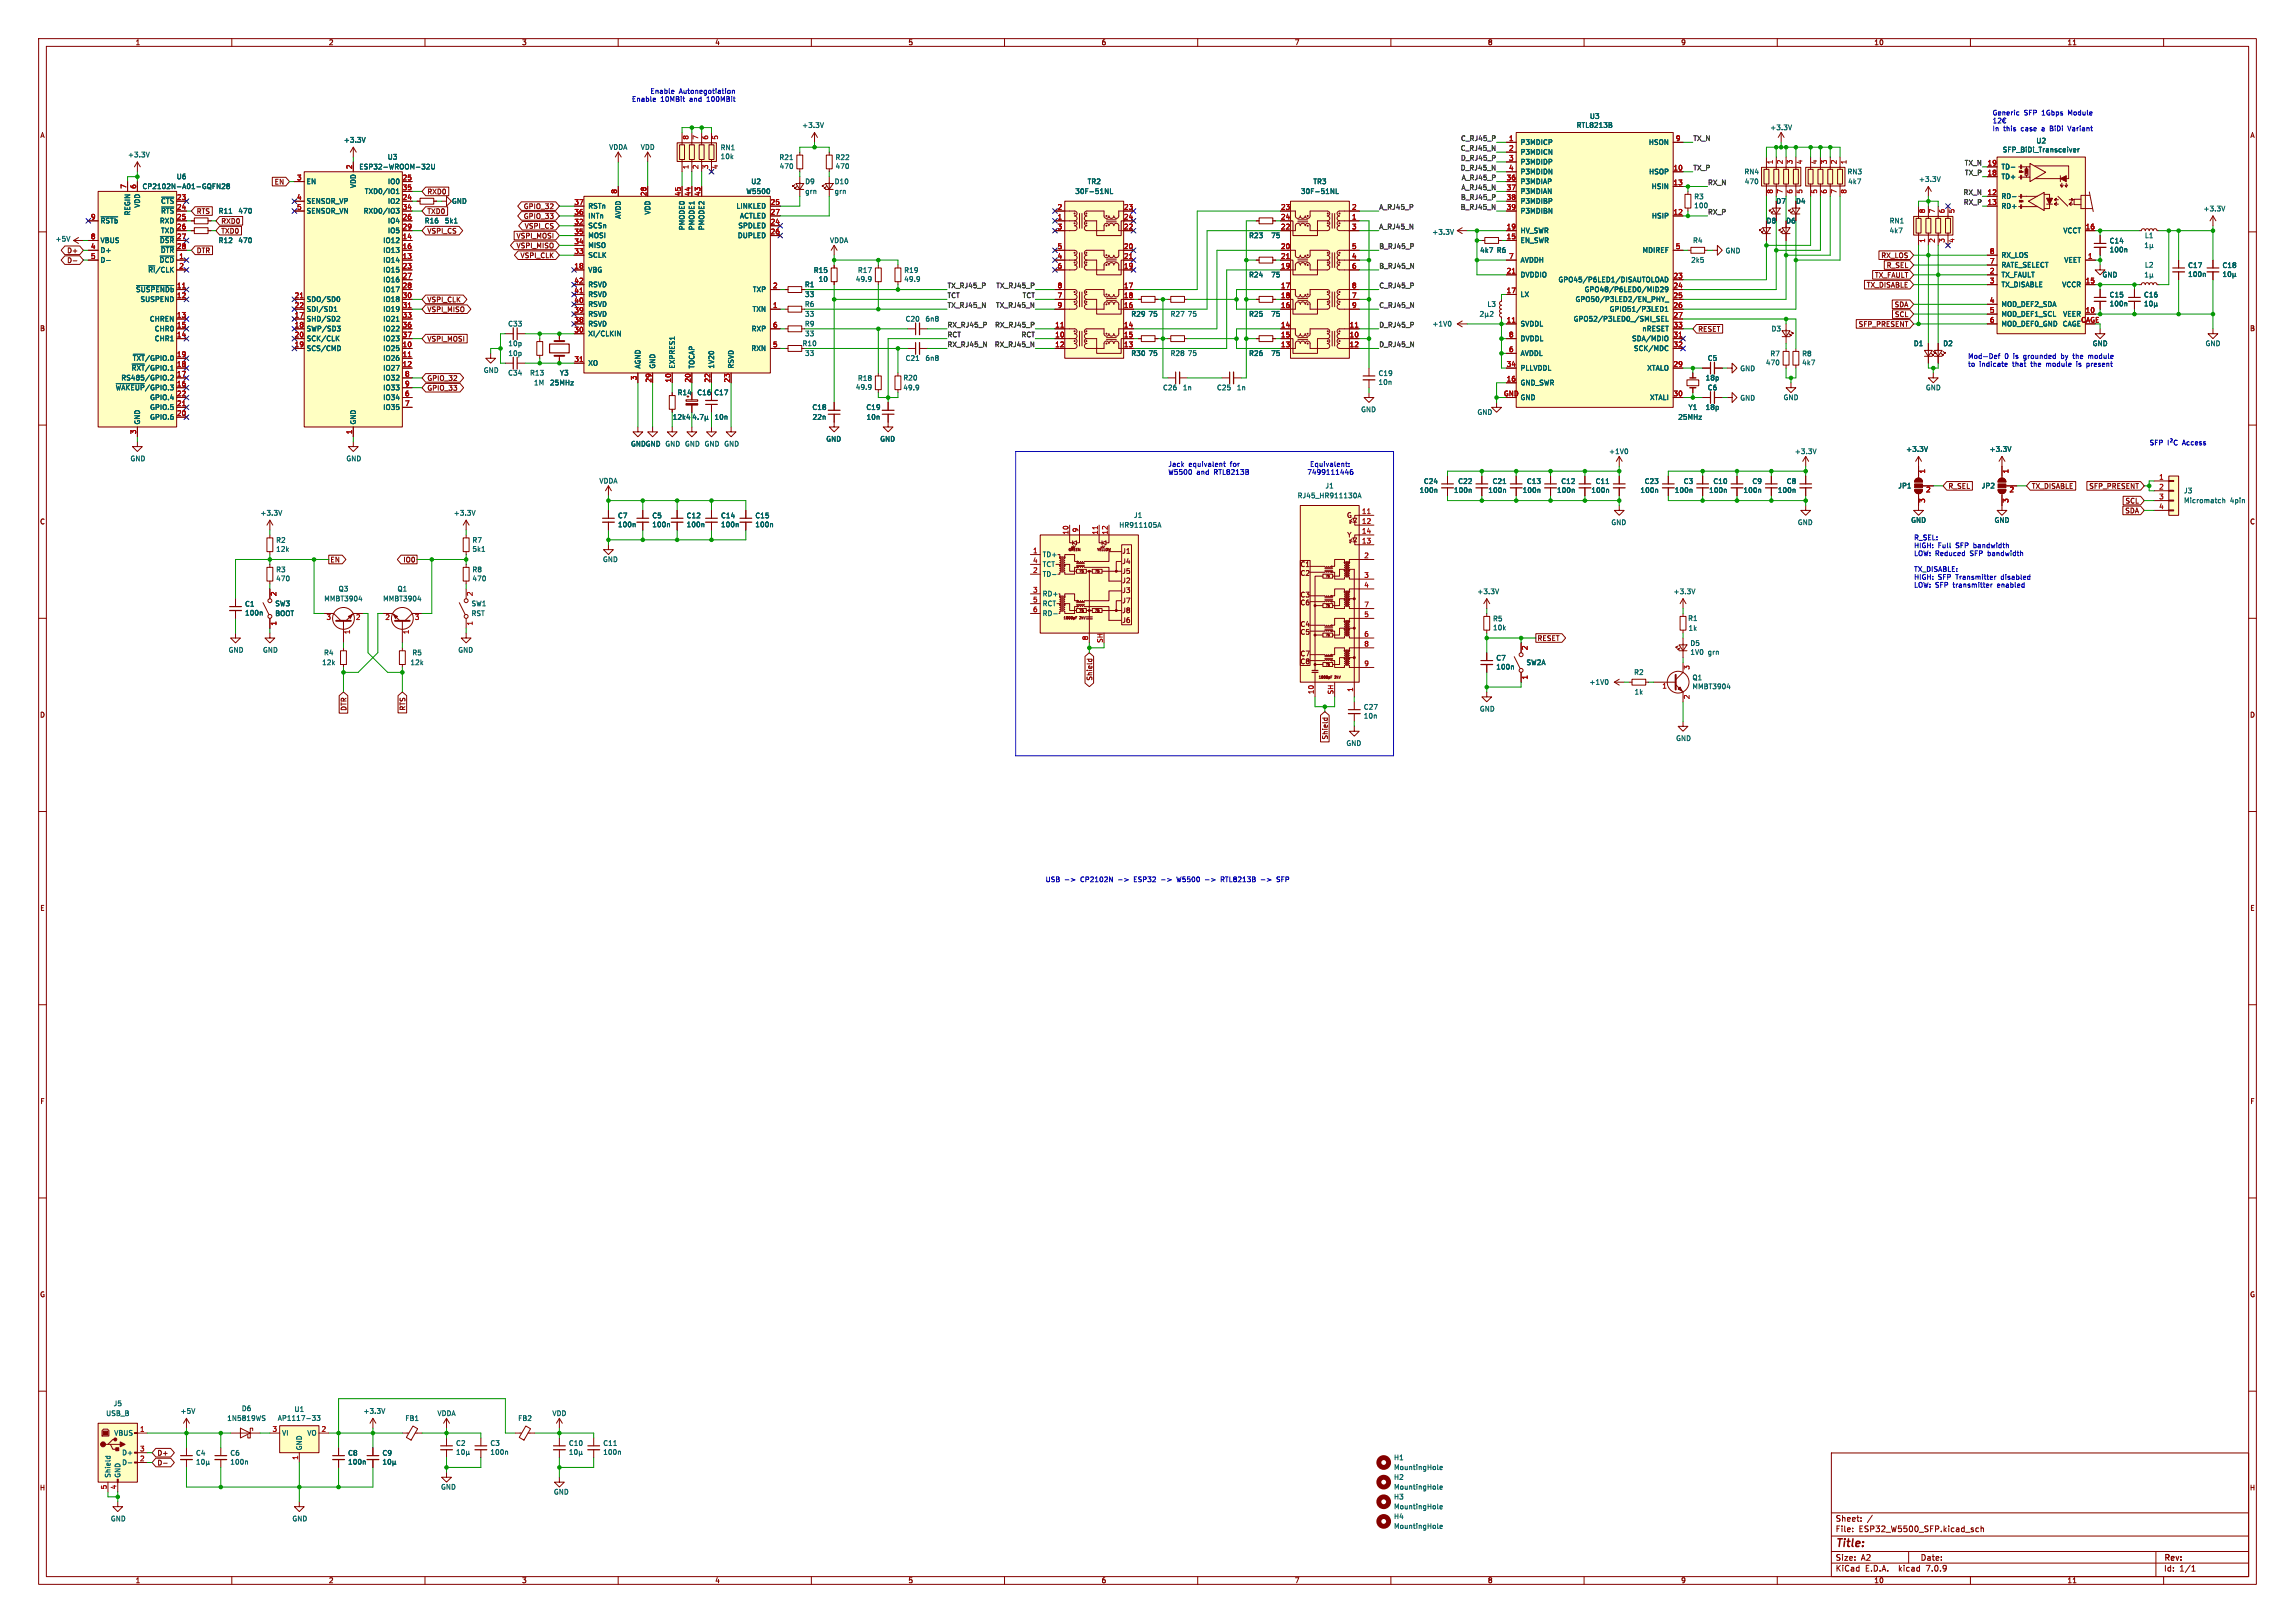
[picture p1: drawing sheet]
<svg xmlns="http://www.w3.org/2000/svg" width="594mm" height="420mm" viewBox="0 0 594 420" stroke-linecap="round" stroke-linejoin="round" font-family="sans-serif">
<defs><g id="words">
<text font-size="2.8" fill="#840000" x="475" y="400.9">Title:</text>
<g font-size="2.1" fill="#840000">
<text x="475" y="394">Sheet:</text>
<text x="475" y="396.7">File:</text>
<text x="481.1" y="396.7">ESP32_W5500_SFP.kicad_sch</text>
<text x="475" y="406.9">KiCad</text>
<text x="475" y="404.1">Size:</text>
<text x="481.7" y="404.1">A2</text>
<text x="482.7" y="406.9">E.D.A.</text>
<text x="491.6" y="406.9">kicad</text>
<text x="497" y="404.1">Date:</text>
<text x="498.8" y="406.9">7.0.9</text>
<text x="560" y="404.3">Rev:</text>
<text x="560" y="406.9">Id:</text>
<text x="564.1" y="406.9">1/1</text>
</g>
<g font-size="1.8" fill="#840000">
<text x="35" y="11.9">1</text>
<text x="85" y="11.9">2</text>
<text x="135" y="11.9">3</text>
<text x="185" y="11.9">4</text>
<text x="235" y="11.9">5</text>
<text x="285" y="11.9">6</text>
<text x="335" y="11.9">7</text>
<text x="385" y="11.9">8</text>
<text x="435" y="11.9">9</text>
<text x="485" y="11.9">10</text>
<text x="535" y="11.9">11</text>
<text x="10.3" y="35.9">A</text>
<text x="582.3" y="35.9">A</text>
<text x="71" y="47.9">EN</text>
<text x="110.5" y="50.5">RXD0</text>
<text x="50.8" y="55.6">RTS</text>
<text x="57.1" y="58.1">RXD0</text>
<text x="110.5" y="55.6">TXD0</text>
<text x="135.4" y="54.3">GPIO_32</text>
<text x="135.4" y="56.8">GPIO_33</text>
<text x="135.7" y="59.4">VSPI_CS</text>
<text x="17.3" y="65.7">D+</text>
<text x="50.8" y="65.7">DTR</text>
<text x="57.1" y="60.6">TXD0</text>
<text x="110.5" y="60.6">VSPI_CS</text>
<text x="133.6" y="61.9">VSPI_MOSI</text>
<text x="133.6" y="64.5">VSPI_MISO</text>
<text x="17.3" y="68.3">D-</text>
<text x="134.6" y="67">VSPI_CLK</text>
<text x="486.8" y="67">RX_LOS</text>
<text x="488.2" y="69.5">R_SEL</text>
<text x="483.1" y="74.6">TX_DISABLE</text>
<text x="485.2" y="72.1">TX_FAULT</text>
<text x="110.5" y="78.4">VSPI_CLK</text>
<text x="110.5" y="81">VSPI_MISO</text>
<text x="490.3" y="79.7">SDA</text>
<text x="490.3" y="82.2">SCL</text>
<text x="10.3" y="85.9">B</text>
<text x="110.5" y="88.6">VSPI_MOSI</text>
<text x="439.4" y="86">RESET</text>
<text x="480.9" y="84.8">SFP_PRESENT</text>
<text x="582.3" y="85.9">B</text>
<text x="110.5" y="101.3">GPIO_33</text>
<text x="110.5" y="98.7">GPIO_32</text>
<text x="504.2" y="126.7">R_SEL</text>
<text x="525.8" y="126.7">TX_DISABLE</text>
<text x="540.6" y="126.7">SFP_PRESENT</text>
<text x="550" y="130.5">SCL</text>
<text x="10.3" y="135.9">C</text>
<text x="348.5" y="134.2">G</text>
<text x="549.9" y="133">SDA</text>
<text x="582.3" y="135.9">C</text>
<text x="290.3" y="143.5">J1</text>
<text x="348.6" y="139.3">Y</text>
<text x="85.4" y="145.7">EN</text>
<text x="104.3" y="145.7">IO0</text>
<text x="290.3" y="146.2">J4</text>
<text x="290.3" y="148.7">J5</text>
<text x="336.5" y="146.9">C1</text>
<text x="336.5" y="149.2">C2</text>
<text x="290.3" y="151.1">J2</text>
<text x="290.3" y="153.7">J3</text>
<text x="336.5" y="154.8">C3</text>
<text x="290.3" y="161.4">J6</text>
<text x="290.3" y="156.3">J7</text>
<text x="290.3" y="158.9">J8</text>
<text x="336.5" y="156.8">C6</text>
<text x="336.5" y="162.4">C4</text>
<text x="336.5" y="164.4">C5</text>
<text x="397.8" y="166.1">RESET</text>
<text x="336.5" y="170">C7</text>
<text x="336.5" y="172.1">C8</text>
<text x="282.9" y="176.2" transform="rotate(-90 282.9 176.2)">Shield</text>
<text x="10.3" y="185.9">D</text>
<text x="89.9" y="184.1" transform="rotate(-90 89.9 184.1)">DTR</text>
<text x="105.1" y="184" transform="rotate(-90 105.1 184)">RTS</text>
<text x="582.3" y="185.9">D</text>
<text x="343.9" y="191.5" transform="rotate(-90 343.9 191.5)">Shield</text>
<text x="10.3" y="235.9">E</text>
<text x="582.3" y="235.9">E</text>
<text x="10.3" y="285.9">F</text>
<text x="582.3" y="285.9">F</text>
<text x="10.3" y="335.9">G</text>
<text x="582.3" y="335.9">G</text>
<text x="40.6" y="376.9">D+</text>
<text x="40.6" y="379.4">D-</text>
<text x="10.2" y="385.9">H</text>
<text x="582.2" y="385.9">H</text>
<text x="35" y="409.9">1</text>
<text x="85" y="409.9">2</text>
<text x="135" y="409.9">3</text>
<text x="185" y="409.9">4</text>
<text x="235" y="409.9">5</text>
<text x="285" y="409.9">6</text>
<text x="335" y="409.9">7</text>
<text x="385" y="409.9">8</text>
<text x="435" y="409.9">9</text>
<text x="485" y="409.9">10</text>
<text x="535" y="409.9">11</text>
</g>
<g font-size="1.8" fill="#0000c2">
<text x="163.4" y="26.4">Enable</text>
<text x="168.2" y="24.4">Enable</text>
<text x="171" y="26.4">10MBit</text>
<text x="175.7" y="24.4">Autonegotiation</text>
<text x="178.6" y="26.4">and</text>
<text x="183.2" y="26.4">100MBit</text>
<text x="515.6" y="30">Generic</text>
<text x="523.9" y="30">SFP</text>
<text x="528.6" y="30">1Gbps</text>
<text x="535.6" y="30">Module</text>
<text x="515.6" y="34">In</text>
<text x="518.5" y="34">this</text>
<text x="523.2" y="34">case</text>
<text x="528.7" y="34">a</text>
<text x="531.1" y="34">BiDi</text>
<text x="536" y="34">Variant</text>
<text x="509.3" y="93">Mod-Def</text>
<text x="509.3" y="95">to</text>
<text x="512.3" y="95">indicate</text>
<text x="518.8" y="93">0</text>
<text x="521" y="95">that</text>
<text x="521.2" y="93">is</text>
<text x="524" y="93">grounded</text>
<text x="526" y="95">the</text>
<text x="530.1" y="95">module</text>
<text x="534" y="93">by</text>
<text x="537.3" y="93">the</text>
<text x="538.2" y="95">is</text>
<text x="541" y="95">present</text>
<text x="541.4" y="93">module</text>
<text x="556.3" y="115.3">SFP</text>
<text x="565" y="115.3">Access</text>
<text x="302.3" y="120.9">Jack</text>
<text x="302.3" y="122.9">W5500</text>
<text x="307.7" y="120.9">equivalent</text>
<text x="309.7" y="122.9">and</text>
<text x="314.3" y="122.9">RTL8213B</text>
<text x="318.6" y="120.9">for</text>
<text x="338.2" y="122.9">7499111446</text>
<text x="338.9" y="120.9">Equivalent:</text>
<text x="495.3" y="139.9">R_SEL:</text>
<text x="495.3" y="141.9">HIGH:</text>
<text x="495.3" y="144">LOW: Reduced</text>
<text x="501.6" y="141.9">Full</text>
<text x="506.3" y="141.9">SFP</text>
<text x="510" y="144">SFP</text>
<text x="511.1" y="141.9">bandwidth</text>
<text x="514.8" y="144">bandwidth</text>
<text x="495.3" y="148.1">TX_DISABLE:</text>
<text x="495.3" y="150.1">HIGH:</text>
<text x="495.3" y="152.2">LOW: SFP</text>
<text x="501.6" y="150.1">SFP</text>
<text x="505.6" y="152.2">transmitter</text>
<text x="506.4" y="150.1">Transmitter</text>
<text x="517.3" y="152.2">enabled</text>
<text x="518.2" y="150.1">disabled</text>
<text x="270.5" y="228.4">USB</text>
<text x="279.8" y="228.4">CP2102N</text>
<text x="294" y="228.4">ESP32</text>
<text x="301.2" y="228.4">-&gt;</text>
<text x="305.5" y="228.4">W5500</text>
<text x="313" y="228.4">-&gt;</text>
<text x="317.3" y="228.4">RTL8213B</text>
<text x="327.9" y="228.4">-&gt;</text>
<text x="332.2" y="228.4">SFP</text>
</g>
<g font-size="1.8" fill="#006464">
<text x="207.5" y="33.3">+3.3V</text>
<text x="408" y="33.3">RTL8213B</text>
<text x="411.4" y="31">U3</text>
<text x="458.1" y="33.9">+3.3V</text>
<text x="33" y="40.9">+3.3V</text>
<text x="88.9" y="37.1">+3.3V</text>
<text x="100.2" y="41.5">U3</text>
<text x="157.6" y="39">VDDA</text>
<text x="165.7" y="39">VDD</text>
<text x="186.4" y="41.4">10k</text>
<text x="186.4" y="39.1">RN1</text>
<text x="201.6" y="41.6">R21</text>
<text x="216.1" y="41.6">R22</text>
<text x="393.4" y="37.7">P3MDICP</text>
<text x="393.4" y="40.2">P3MDICN</text>
<text x="426.6" y="37.7">HSON</text>
<text x="518.2" y="39.6">SFP_BiDi_Transceiver</text>
<text x="526.9" y="37.3">U2</text>
<text x="45.6" y="46.6">U6</text>
<text x="79.2" y="47.9">EN</text>
<text x="92.9" y="44">ESP32-WROOM-32U</text>
<text x="100.3" y="47.9">IO0</text>
<text x="194.3" y="47.9">U2</text>
<text x="201.7" y="43.9">470</text>
<text x="208.3" y="47.9">D9</text>
<text x="215.9" y="47.9">D10</text>
<text x="216.1" y="43.9">470</text>
<text x="281.4" y="47.9">TR2</text>
<text x="339.8" y="47.9">TR3</text>
<text x="393.4" y="42.8">P3MDIDP</text>
<text x="393.4" y="47.9">P3MDIAP</text>
<text x="393.4" y="45.3">P3MDIDN</text>
<text x="426.7" y="45.3">HSOP</text>
<text x="451.4" y="45.3">RN4</text>
<text x="451.5" y="47.9">470</text>
<text x="478.1" y="45.3">RN3</text>
<text x="478.2" y="47.9">4k7</text>
<text x="496.5" y="47.3">+3.3V</text>
<text x="517.9" y="46.6">TD+</text>
<text x="517.9" y="44">TD-</text>
<text x="36.4" y="53.9" transform="rotate(-90 36.4 53.9)">VDD</text>
<text x="36.8" y="49.1">CP2102N-A01-GQFN28</text>
<text x="41.6" y="52.9">~{CTS}</text>
<text x="79.2" y="52.9">SENSOR_VP</text>
<text x="92.3" y="48.8" transform="rotate(-90 92.3 48.8)">VDD</text>
<text x="94.3" y="50.4">TXD0/IO1</text>
<text x="100.3" y="52.9">IO2</text>
<text x="116.8" y="52.9">GND</text>
<text x="193" y="50.4">W5500</text>
<text x="208.3" y="50.4">grn</text>
<text x="215.9" y="50.4">grn</text>
<text x="278.2" y="50.4">30F-51NL</text>
<text x="336.6" y="50.4">30F-51NL</text>
<text x="393.4" y="50.4">P3MDIAN</text>
<text x="393.4" y="52.9">P3MDIBP</text>
<text x="427.4" y="49.1">HSIN</text>
<text x="438.4" y="51.8">R3</text>
<text x="459.7" y="52.9">D7</text>
<text x="464.7" y="52.9">D4</text>
<text x="517.9" y="51.7">RD-</text>
<text x="25.9" y="58">~{RSTb}</text>
<text x="33.9" y="55.9" transform="rotate(-90 33.9 55.9)">REGIN</text>
<text x="41.3" y="58">RXD</text>
<text x="41.6" y="55.5">~{RTS}</text>
<text x="56.5" y="55.5">R11</text>
<text x="61.6" y="55.5">470</text>
<text x="79.2" y="55.5">SENSOR_VN</text>
<text x="94" y="55.5">RXD0/IO3</text>
<text x="100.3" y="58">IO4</text>
<text x="109.8" y="58">R16</text>
<text x="115" y="58">5k1</text>
<text x="152.1" y="59.3">SCSn</text>
<text x="152.1" y="56.7">INTn</text>
<text x="152.1" y="54.2">RSTn</text>
<text x="160.9" y="56.7" transform="rotate(-90 160.9 56.7)">AVDD</text>
<text x="168.5" y="55.6" transform="rotate(-90 168.5 55.6)">VDD</text>
<text x="177.4" y="59.7" transform="rotate(-90 177.4 59.7)">PMODE0</text>
<text x="179.9" y="59.7" transform="rotate(-90 179.9 59.7)">PMODE1</text>
<text x="182.5" y="59.7" transform="rotate(-90 182.5 59.7)">PMODE2</text>
<text x="190.5" y="54.2">LINKLED</text>
<text x="191" y="59.3">SPDLED</text>
<text x="191.4" y="56.7">ACTLED</text>
<text x="393.4" y="55.5">P3MDIBN</text>
<text x="427.4" y="56.7">HSIP</text>
<text x="438.4" y="54.1">100</text>
<text x="457.1" y="58">D8</text>
<text x="462.2" y="58">D6</text>
<text x="489" y="58">RN1</text>
<text x="517.9" y="54.2">RD+</text>
<text x="570.2" y="54.9">+3.3V</text>
<text x="14.3" y="62.7">+5V</text>
<text x="25.9" y="65.6">D+</text>
<text x="25.9" y="63.1">VBUS</text>
<text x="41.3" y="63.1">~{DSR}</text>
<text x="41.5" y="65.6">~{DTR}</text>
<text x="41.6" y="60.6">TXD</text>
<text x="56.5" y="63.1">R12</text>
<text x="61.6" y="63.1">470</text>
<text x="99.1" y="63.1">IO12</text>
<text x="99.1" y="65.6">IO13</text>
<text x="100.3" y="60.6">IO5</text>
<text x="152.1" y="64.4">MISO</text>
<text x="152.1" y="61.8">MOSI</text>
<text x="190.9" y="61.8">DUPLED</text>
<text x="214.7" y="63.1">VDDA</text>
<text x="323.2" y="61.8">R23</text>
<text x="328.9" y="61.8">75</text>
<text x="370.6" y="60.9">+3.3V</text>
<text x="383" y="65.6">4k7</text>
<text x="387.3" y="65.6">R6</text>
<text x="393.4" y="63.1">EN_SWR</text>
<text x="393.4" y="60.6">HV_SWR</text>
<text x="425" y="65.6">MDIREF</text>
<text x="438.1" y="63.1">R4</text>
<text x="446.5" y="65.8">GND</text>
<text x="489" y="60.6">4k7</text>
<text x="533.9" y="60.6">VCCT</text>
<text x="545.9" y="63.2">C14</text>
<text x="545.9" y="65.5">100n</text>
<text x="555" y="61.8">L1</text>
<text x="25.9" y="68.2">D-</text>
<text x="38.2" y="70.7">~{RI}/CLK</text>
<text x="41.2" y="68.2">~{DCD}</text>
<text x="99.1" y="68.2">IO14</text>
<text x="99.1" y="70.7">IO15</text>
<text x="152.1" y="70.7">VBG</text>
<text x="152.1" y="66.9">SCLK</text>
<text x="210.5" y="70.8">R15</text>
<text x="221.9" y="70.8">R17</text>
<text x="233.9" y="70.8">R19</text>
<text x="323.2" y="72">R24</text>
<text x="328.9" y="72">75</text>
<text x="393.4" y="72">DVDDIO</text>
<text x="393.4" y="68.2">AVDDH</text>
<text x="437.6" y="68.2">2k5</text>
<text x="517.9" y="72">TX_FAULT</text>
<text x="517.9" y="69.4">RATE_SELECT</text>
<text x="517.9" y="66.9">RX_LOS</text>
<text x="534.2" y="68.2">VEET</text>
<text x="544.1" y="72">GND</text>
<text x="555" y="69.4">L2</text>
<text x="566.2" y="69.5">C17</text>
<text x="566.2" y="71.9">100n</text>
<text x="575.1" y="69.5">C18</text>
<text x="35.1" y="75.8">~{SUSPENDb}</text>
<text x="99.1" y="73.3">IO16</text>
<text x="99.1" y="75.8">IO17</text>
<text x="152.1" y="77.1">RSVD</text>
<text x="152.1" y="74.5">RSVD</text>
<text x="194.7" y="75.8">TXP</text>
<text x="208.2" y="74.5">R1</text>
<text x="208.2" y="77.1">33</text>
<text x="211.8" y="73.1">10</text>
<text x="221.4" y="73.1">49.9</text>
<text x="233.9" y="73.1">49.9</text>
<text x="393.4" y="77.1">LX</text>
<text x="403.2" y="73.3">GPO45/P6LED1/DISAUTOLOAD</text>
<text x="410" y="75.8">GPO48/P6LED0/MID29</text>
<text x="517.9" y="74.5">TX_DISABLE</text>
<text x="533.6" y="74.5">VCCR</text>
<text x="545.9" y="77.2">C15</text>
<text x="554.8" y="77.2">C16</text>
<text x="36.2" y="78.3">SUSPEND</text>
<text x="38.7" y="83.4">CHREN</text>
<text x="79.2" y="83.4">SHD/SD2</text>
<text x="79.2" y="78.3">SDO/SD0</text>
<text x="79.2" y="80.9">SDI/SD1</text>
<text x="99.1" y="78.3">IO18</text>
<text x="99.1" y="80.9">IO19</text>
<text x="99.1" y="83.4">IO21</text>
<text x="152.1" y="82.1">RSVD</text>
<text x="152.1" y="79.6">RSVD</text>
<text x="194.7" y="80.9">TXN</text>
<text x="208.2" y="79.6">R6</text>
<text x="208.2" y="82.1">33</text>
<text x="234.3" y="83.4">C20</text>
<text x="239.4" y="83.4">6n8</text>
<text x="292.7" y="82.1">R29</text>
<text x="297.1" y="82.1">75</text>
<text x="302.9" y="82.1">R27</text>
<text x="307.3" y="82.1">75</text>
<text x="323.2" y="82.1">R25</text>
<text x="328.9" y="82.1">75</text>
<text x="384.9" y="79.6">L3</text>
<text x="407.2" y="83.4">GPO52/P3LED0_/SMI_SEL</text>
<text x="407.7" y="78.3">GPO50/P3LED2/EN_PHY_</text>
<text x="416.5" y="80.9">GPIO51/P3LED1</text>
<text x="517.9" y="79.6">MOD_DEF2_SDA</text>
<text x="517.9" y="82.1">MOD_DEF1_SCL</text>
<text x="545.9" y="79.5">100n</text>
<text x="39.9" y="88.5">CHR1</text>
<text x="39.9" y="86">CHR0</text>
<text x="79.2" y="86">SWP/SD3</text>
<text x="79.2" y="88.5">SCK/CLK</text>
<text x="99.1" y="86">IO22</text>
<text x="99.1" y="88.5">IO23</text>
<text x="131.4" y="84.7">C33</text>
<text x="131.5" y="89.8">10p</text>
<text x="152.1" y="87.2">XI/CLKIN</text>
<text x="152.1" y="84.7">RSVD</text>
<text x="194.4" y="86">RXP</text>
<text x="207.6" y="89.8">R10</text>
<text x="208.2" y="84.7">R9</text>
<text x="208.2" y="87.2">33</text>
<text x="370.6" y="84.7">+1V0</text>
<text x="393.4" y="84.7">SVDDL</text>
<text x="393.4" y="88.5">DVDDL</text>
<text x="422.3" y="88.5">SDA/MDIO</text>
<text x="425" y="86">nRESET</text>
<text x="458.4" y="86">D3</text>
<text x="495.2" y="89.8">D1</text>
<text x="502.8" y="89.8">D2</text>
<text x="517.9" y="84.7">MOD_DEF0_GND</text>
<text x="533.8" y="84.7">CAGE</text>
<text x="541.5" y="89.8">GND</text>
<text x="570.7" y="89.8">GND</text>
<text x="34.2" y="93.6">~{TXT}/GPIO.0</text>
<text x="79.2" y="91">SCS/CMD</text>
<text x="99.1" y="91">IO25</text>
<text x="99.1" y="93.6">IO26</text>
<text x="131.5" y="92.3">10p</text>
<text x="152.1" y="94.8">XO</text>
<text x="166" y="95.5" transform="rotate(-90 166 95.5)">AGND</text>
<text x="169.8" y="95.5" transform="rotate(-90 169.8 95.5)">GND</text>
<text x="174.9" y="95.5" transform="rotate(-90 174.9 95.5)">EXPRES1</text>
<text x="179.9" y="95.5" transform="rotate(-90 179.9 95.5)">TOCAP</text>
<text x="185" y="95.5" transform="rotate(-90 185 95.5)">1V20</text>
<text x="190.1" y="95.5" transform="rotate(-90 190.1 95.5)">RSVD</text>
<text x="194.4" y="91">RXN</text>
<text x="208.2" y="92.3">33</text>
<text x="234.3" y="93.6">C21</text>
<text x="239.4" y="93.6">6n8</text>
<text x="292.7" y="92.3">R30</text>
<text x="297.1" y="92.3">75</text>
<text x="302.9" y="92.3">R28</text>
<text x="307.3" y="92.3">75</text>
<text x="323.2" y="92.3">R26</text>
<text x="328.9" y="92.3">75</text>
<text x="393.4" y="92.3">AVDDL</text>
<text x="422.8" y="91">SCK/MDC</text>
<text x="441.9" y="93.6">C5</text>
<text x="456.9" y="94.7">470</text>
<text x="458.1" y="92.4">R7</text>
<text x="466.3" y="92.4">R8</text>
<text x="466.3" y="94.7">4k7</text>
<text x="29.8" y="101.2">~{WAKEUP}/GPIO.3</text>
<text x="31.3" y="98.7">RS485/GPIO.2</text>
<text x="33.9" y="96.1">~{RXT}/GPIO.1</text>
<text x="99.1" y="96.1">IO27</text>
<text x="99.1" y="98.7">IO32</text>
<text x="99.1" y="101.2">IO33</text>
<text x="125.1" y="96.7">GND</text>
<text x="131.4" y="97.4">C34</text>
<text x="137.1" y="97.4">R13</text>
<text x="138.1" y="99.9">1M</text>
<text x="142.2" y="99.9">25MHz</text>
<text x="144.8" y="97.4">Y3</text>
<text x="221.4" y="101.1">49.9</text>
<text x="221.9" y="98.8">R18</text>
<text x="233.7" y="101.2">49.9</text>
<text x="233.7" y="98.7">R20</text>
<text x="300.9" y="101.2">C26</text>
<text x="306" y="101.2">1n</text>
<text x="314.9" y="101.2">C25</text>
<text x="320" y="101.2">1n</text>
<text x="356.7" y="97.5">C19</text>
<text x="356.7" y="99.8">10n</text>
<text x="393.4" y="99.9">GND_SWR</text>
<text x="393.4" y="96.1">PLLVDDL</text>
<text x="426.2" y="96.1">XTALO</text>
<text x="441.3" y="98.7">18p</text>
<text x="441.9" y="101.2">C6</text>
<text x="450.3" y="96.2">GND</text>
<text x="498.3" y="101.2">GND</text>
<text x="38.7" y="106.3">GPIO.5</text>
<text x="38.7" y="103.7">GPIO.4</text>
<text x="99.1" y="103.7">IO34</text>
<text x="99.1" y="106.3">IO35</text>
<text x="175.3" y="102.5">R14</text>
<text x="180.3" y="102.5">C16</text>
<text x="184.7" y="102.5">C17</text>
<text x="210.1" y="106.3">C18</text>
<text x="224.1" y="106.3">C19</text>
<text x="352.2" y="106.9">GND</text>
<text x="382.3" y="107.5">GND</text>
<text x="393.4" y="103.7">GND</text>
<text x="427" y="103.7">XTALI</text>
<text x="436.9" y="106.3">Y1</text>
<text x="441.3" y="106.3">18p</text>
<text x="450.3" y="103.9">GND</text>
<text x="461.5" y="103.7">GND</text>
<text x="36.4" y="110" transform="rotate(-90 36.4 110)">GND</text>
<text x="38.7" y="108.8">GPIO.6</text>
<text x="92.3" y="110" transform="rotate(-90 92.3 110)">GND</text>
<text x="174" y="108.8">12k4</text>
<text x="184.8" y="108.8">10n</text>
<text x="210.2" y="108.8">22n</text>
<text x="224.2" y="108.8">10n</text>
<text x="434.2" y="108.8">25MHz</text>
<text x="33.7" y="119.6">GND</text>
<text x="89.5" y="119.6">GND</text>
<text x="163.2" y="115.7">GNDGND GND GND GND GND</text>
<text x="163.2" y="115.7">GNDGND</text>
<text x="213.7" y="114.5">GND</text>
<text x="227.7" y="114.5">GND</text>
<text x="416.3" y="117.7">+1V0</text>
<text x="464.4" y="117.7">+3.3V</text>
<text x="493.2" y="117.1">+3.3V</text>
<text x="514.8" y="117.1">+3.3V</text>
<text x="155" y="125.3">VDDA</text>
<text x="368.4" y="125.4">C24</text>
<text x="377.3" y="125.4">C22</text>
<text x="386.2" y="125.4">C21</text>
<text x="395.1" y="125.4">C13</text>
<text x="404" y="125.4">C12</text>
<text x="412.9" y="125.4">C11</text>
<text x="425.6" y="125.4">C23</text>
<text x="435.7" y="125.4">C3</text>
<text x="443.3" y="125.4">C10</text>
<text x="453.4" y="125.4">C9</text>
<text x="462.3" y="125.4">C8</text>
<text x="335.7" y="129.1">RJ45_HR911130A</text>
<text x="342.9" y="126.6">J1</text>
<text x="367.3" y="127.7">100n</text>
<text x="376.2" y="127.7">100n</text>
<text x="385.1" y="127.7">100n</text>
<text x="394" y="127.7">100n</text>
<text x="402.9" y="127.7">100n</text>
<text x="411.8" y="127.7">100n</text>
<text x="424.5" y="127.7">100n</text>
<text x="433.4" y="127.7">100n</text>
<text x="442.3" y="127.7">100n</text>
<text x="451.1" y="127.7">100n</text>
<text x="460" y="127.7">100n</text>
<text x="491.2" y="126.6">JP1</text>
<text x="512.8" y="126.6">JP2</text>
<text x="565.2" y="127.9">J3</text>
<text x="565.2" y="130.4">Micromatch</text>
<text x="577.2" y="130.4">4pin</text>
<text x="67.3" y="133.6">+3.3V</text>
<text x="117.3" y="133.6">+3.3V</text>
<text x="159.8" y="134.3">C7</text>
<text x="159.8" y="136.6">100n</text>
<text x="168.7" y="134.3">C5</text>
<text x="168.7" y="136.6">100n</text>
<text x="177.6" y="136.6">100n</text>
<text x="177.6" y="134.3">C12</text>
<text x="186.5" y="136.6">100n</text>
<text x="186.5" y="134.3">C14</text>
<text x="195.4" y="136.6">100n</text>
<text x="195.4" y="134.3">C15</text>
<text x="289.6" y="136.8">HR911105A</text>
<text x="293.4" y="134.2">J1</text>
<text x="416.9" y="136.1">GND</text>
<text x="465.2" y="136.1">GND</text>
<text x="494.5" y="135.5">GND</text>
<text x="516.1" y="135.5">GND</text>
<text x="71.4" y="140.7">R2</text>
<text x="71.4" y="143">12k</text>
<text x="122.2" y="140.7">R7</text>
<text x="122.2" y="143">5k1</text>
<text x="71.4" y="148.3">R3</text>
<text x="122.2" y="148.3">R8</text>
<text x="155.9" y="145.6">GND</text>
<text x="269.7" y="144.4">TD+</text>
<text x="269.7" y="149.5">TD-</text>
<text x="269.7" y="146.9">TCT</text>
<text x="71.4" y="150.6">470</text>
<text x="83.8" y="155.8">MMBT3904</text>
<text x="87.5" y="153.3">Q3</text>
<text x="99" y="155.8">MMBT3904</text>
<text x="102.8" y="153.3">Q1</text>
<text x="122.2" y="150.6">470</text>
<text x="269.7" y="154.5">RD+</text>
<text x="382.2" y="153.9">+3.3V</text>
<text x="433" y="153.9">+3.3V</text>
<text x="63.3" y="157.2">C1</text>
<text x="63.3" y="159.5">100n</text>
<text x="71.1" y="157.1">SW3</text>
<text x="71.1" y="159.6">BOOT</text>
<text x="121.9" y="159.6">RST</text>
<text x="121.9" y="157.1">SW1</text>
<text x="269.7" y="157.1">RCT</text>
<text x="269.7" y="159.6">RD-</text>
<text x="386.3" y="161">R5</text>
<text x="436.8" y="160.9">R1</text>
<text x="386.3" y="163.3">10k</text>
<text x="436.9" y="163.4">1k</text>
<text x="437.4" y="167.3">D5</text>
<text x="59.1" y="169.1">GND</text>
<text x="67.9" y="169.1">GND</text>
<text x="83.3" y="172.3">12k</text>
<text x="83.7" y="169.8">R4</text>
<text x="106.1" y="172.3">12k</text>
<text x="106.6" y="169.8">R5</text>
<text x="118.5" y="169.1">GND</text>
<text x="387.2" y="171.1">C7</text>
<text x="387.2" y="173.5">100n</text>
<text x="395" y="172.3">SW2A</text>
<text x="437.4" y="169.6">1V0</text>
<text x="442.1" y="169.6">grn</text>
<text x="411.3" y="177.4">+1V0</text>
<text x="422.8" y="174.9">R2</text>
<text x="423" y="179.9">1k</text>
<text x="437.9" y="176.2">Q1</text>
<text x="437.9" y="178.5">MMBT3904</text>
<text x="352.9" y="183.8">C27</text>
<text x="382.9" y="184.3">GND</text>
<text x="352.9" y="186.2">10n</text>
<text x="433.7" y="191.9">GND</text>
<text x="348.4" y="193.2">GND</text>
<text x="29.3" y="364.1">J5</text>
<text x="62.5" y="365.4">D6</text>
<text x="76.1" y="365.6">U1</text>
<text x="27.4" y="366.6">USB_B</text>
<text x="29.4" y="371.7">VBUS</text>
<text x="46.6" y="366">+5V</text>
<text x="58.7" y="367.9">1N5819WS</text>
<text x="71.8" y="367.9">AP1117-33</text>
<text x="72.9" y="371.7">VI</text>
<text x="79.4" y="371.7">VO</text>
<text x="94" y="366">+3.3V</text>
<text x="104.8" y="367.9">FB1</text>
<text x="113.1" y="366.6">VDDA</text>
<text x="134" y="367.9">FB2</text>
<text x="142.9" y="366.6">VDD</text>
<text x="31.5" y="376.8">D+</text>
<text x="50.6" y="376.9">C4</text>
<text x="59.5" y="376.9">C6</text>
<text x="78.3" y="375.4" transform="rotate(-90 78.3 375.4)">GND</text>
<text x="90" y="376.9">C8</text>
<text x="98.9" y="376.9">C9</text>
<text x="117.9" y="374.3">C2</text>
<text x="126.8" y="374.3">C3</text>
<text x="126.8" y="376.7">100n</text>
<text x="147.1" y="374.3">C10</text>
<text x="156" y="376.7">100n</text>
<text x="156" y="374.3">C11</text>
<text x="28.8" y="382.5" transform="rotate(-90 28.8 382.5)">Shield</text>
<text x="31.3" y="382.5" transform="rotate(-90 31.3 382.5)">GND</text>
<text x="31.5" y="379.3">D-</text>
<text x="59.5" y="379.2">100n</text>
<text x="90" y="379.2">100n</text>
<text x="360.7" y="383.1">H2</text>
<text x="360.7" y="378.1">H1</text>
<text x="360.7" y="380.6">MountingHole</text>
<text x="114" y="385.7">GND</text>
<text x="143.2" y="386.9">GND</text>
<text x="360.7" y="388.2">H3</text>
<text x="360.7" y="385.7">MountingHole</text>
<text x="28.6" y="393.9">GND</text>
<text x="75.6" y="393.9">GND</text>
<text x="360.7" y="390.8">MountingHole</text>
<text x="360.7" y="393.3">H4</text>
<text x="360.7" y="395.8">MountingHole</text>
</g>
<g font-size="1.8" fill="#a90000">
<text x="178.5" y="36.3" transform="rotate(-90 178.5 36.3)">8</text>
<text x="181.1" y="36.3" transform="rotate(-90 181.1 36.3)">7</text>
<text x="183.6" y="36.3" transform="rotate(-90 183.6 36.3)">6</text>
<text x="186.1" y="36.3" transform="rotate(-90 186.1 36.3)">5</text>
<text x="390.5" y="36.6">1</text>
<text x="390.5" y="39.1">2</text>
<text x="390.5" y="41.7">3</text>
<text x="433.6" y="36.6">9</text>
<text x="76.8" y="46.7">3</text>
<text x="91.2" y="43.9" transform="rotate(-90 91.2 43.9)">2</text>
<text x="104.1" y="46.7">25</text>
<text x="178.5" y="43.9" transform="rotate(-90 178.5 43.9)">1</text>
<text x="181.1" y="43.9" transform="rotate(-90 181.1 43.9)">2</text>
<text x="183.6" y="43.9" transform="rotate(-90 183.6 43.9)">3</text>
<text x="186.1" y="43.9" transform="rotate(-90 186.1 43.9)">4</text>
<text x="389.8" y="46.7">36</text>
<text x="390.5" y="44.2">4</text>
<text x="433" y="44.2">10</text>
<text x="459.2" y="42.6" transform="rotate(-90 459.2 42.6)">1</text>
<text x="461.7" y="42.6" transform="rotate(-90 461.7 42.6)">2</text>
<text x="464.3" y="42.6" transform="rotate(-90 464.3 42.6)">3</text>
<text x="466.8" y="42.6" transform="rotate(-90 466.8 42.6)">4</text>
<text x="470.6" y="42.6" transform="rotate(-90 470.6 42.6)">4</text>
<text x="473.2" y="42.6" transform="rotate(-90 473.2 42.6)">3</text>
<text x="475.7" y="42.6" transform="rotate(-90 475.7 42.6)">2</text>
<text x="478.2" y="42.6" transform="rotate(-90 478.2 42.6)">1</text>
<text x="514.3" y="45.5">18</text>
<text x="514.3" y="42.9">19</text>
<text x="32.8" y="49" transform="rotate(-90 32.8 49)">7</text>
<text x="35.3" y="49" transform="rotate(-90 35.3 49)">6</text>
<text x="45.7" y="51.8">23</text>
<text x="76.8" y="51.8">4</text>
<text x="104.1" y="51.8">24</text>
<text x="104.1" y="49.3">35</text>
<text x="148.5" y="53.1">37</text>
<text x="159.8" y="50.2" transform="rotate(-90 159.8 50.2)">8</text>
<text x="167.4" y="50.8" transform="rotate(-90 167.4 50.8)">28</text>
<text x="176.3" y="50.8" transform="rotate(-90 176.3 50.8)">45</text>
<text x="178.8" y="50.8" transform="rotate(-90 178.8 50.8)">44</text>
<text x="181.4" y="50.8" transform="rotate(-90 181.4 50.8)">43</text>
<text x="199.3" y="53.1">25</text>
<text x="389.8" y="49.3">37</text>
<text x="389.8" y="51.8">38</text>
<text x="433" y="48">13</text>
<text x="459.2" y="50.2" transform="rotate(-90 459.2 50.2)">8</text>
<text x="461.7" y="50.2" transform="rotate(-90 461.7 50.2)">7</text>
<text x="464.3" y="50.2" transform="rotate(-90 464.3 50.2)">6</text>
<text x="466.8" y="50.2" transform="rotate(-90 466.8 50.2)">5</text>
<text x="470.6" y="50.2" transform="rotate(-90 470.6 50.2)">5</text>
<text x="473.2" y="50.2" transform="rotate(-90 473.2 50.2)">6</text>
<text x="475.7" y="50.2" transform="rotate(-90 475.7 50.2)">7</text>
<text x="478.2" y="50.2" transform="rotate(-90 478.2 50.2)">8</text>
<text x="514.3" y="50.5">12</text>
<text x="514.3" y="53.1">13</text>
<text x="23.4" y="56.9">9</text>
<text x="45.7" y="54.4">24</text>
<text x="45.7" y="56.9">25</text>
<text x="45.7" y="59.4">26</text>
<text x="76.8" y="54.4">5</text>
<text x="104.1" y="56.9">26</text>
<text x="104.1" y="59.4">29</text>
<text x="104.1" y="54.4">34</text>
<text x="148.5" y="58.2">32</text>
<text x="148.5" y="55.6">36</text>
<text x="199.3" y="58.2">24</text>
<text x="199.3" y="55.6">27</text>
<text x="273.6" y="56.9">1</text>
<text x="273.6" y="54.4">2</text>
<text x="273.6" y="59.4">3</text>
<text x="290.8" y="59.4">22</text>
<text x="290.8" y="54.4">23</text>
<text x="290.8" y="56.9">24</text>
<text x="331.4" y="59.4">22</text>
<text x="331.4" y="54.4">23</text>
<text x="331.4" y="56.9">24</text>
<text x="349.8" y="56.9">1</text>
<text x="349.8" y="54.4">2</text>
<text x="349.8" y="59.4">3</text>
<text x="389.8" y="59.4">19</text>
<text x="389.8" y="54.4">39</text>
<text x="433" y="55.6">12</text>
<text x="498.6" y="55.3" transform="rotate(-90 498.6 55.3)">8</text>
<text x="501.1" y="55.3" transform="rotate(-90 501.1 55.3)">7</text>
<text x="503.6" y="55.3" transform="rotate(-90 503.6 55.3)">6</text>
<text x="506.2" y="55.3" transform="rotate(-90 506.2 55.3)">5</text>
<text x="539.7" y="59.4">16</text>
<text x="23.4" y="64.5">4</text>
<text x="23.4" y="62">8</text>
<text x="45.7" y="62">27</text>
<text x="45.7" y="64.5">28</text>
<text x="104.1" y="62">14</text>
<text x="104.1" y="64.5">16</text>
<text x="148.5" y="65.8">33</text>
<text x="148.5" y="63.2">34</text>
<text x="148.5" y="60.7">35</text>
<text x="199.3" y="60.7">26</text>
<text x="273.6" y="64.5">5</text>
<text x="290.8" y="64.5">20</text>
<text x="331.4" y="64.5">20</text>
<text x="349.8" y="64.5">5</text>
<text x="389.8" y="62">15</text>
<text x="433.6" y="64.5">5</text>
<text x="498.6" y="62.9" transform="rotate(-90 498.6 62.9)">1</text>
<text x="501.1" y="62.9" transform="rotate(-90 501.1 62.9)">2</text>
<text x="503.6" y="62.9" transform="rotate(-90 503.6 62.9)">3</text>
<text x="506.2" y="62.9" transform="rotate(-90 506.2 62.9)">4</text>
<text x="514.9" y="65.8">8</text>
<text x="23.4" y="67.1">5</text>
<text x="46.3" y="67.1">1</text>
<text x="46.3" y="69.6">2</text>
<text x="104.1" y="67.1">13</text>
<text x="104.1" y="69.6">23</text>
<text x="148.5" y="69.6">18</text>
<text x="273.6" y="67.1">4</text>
<text x="273.6" y="69.6">6</text>
<text x="290.8" y="69.6">19</text>
<text x="290.8" y="67.1">21</text>
<text x="331.4" y="69.6">19</text>
<text x="331.4" y="67.1">21</text>
<text x="349.8" y="67.1">4</text>
<text x="349.8" y="69.6">6</text>
<text x="389.8" y="70.9">21</text>
<text x="390.5" y="67.1">7</text>
<text x="514.9" y="70.9">2</text>
<text x="514.9" y="68.3">7</text>
<text x="540.3" y="67.1">1</text>
<text x="45.7" y="74.7">11</text>
<text x="45.7" y="77.2">12</text>
<text x="76.2" y="77.2">21</text>
<text x="104.1" y="72.1">27</text>
<text x="104.1" y="74.7">28</text>
<text x="104.1" y="77.2">30</text>
<text x="148.5" y="75.9">41</text>
<text x="148.5" y="73.4">42</text>
<text x="200" y="74.7">2</text>
<text x="273.6" y="77.2">7</text>
<text x="273.6" y="74.7">8</text>
<text x="290.8" y="74.7">17</text>
<text x="290.8" y="77.2">18</text>
<text x="331.4" y="74.7">17</text>
<text x="331.4" y="77.2">18</text>
<text x="349.8" y="77.2">7</text>
<text x="349.8" y="74.7">8</text>
<text x="389.8" y="75.9">17</text>
<text x="433" y="72.1">23</text>
<text x="433" y="74.7">24</text>
<text x="433" y="77.2">25</text>
<text x="514.9" y="73.4">3</text>
<text x="539.7" y="73.4">15</text>
<text x="45.7" y="82.3">13</text>
<text x="76.2" y="82.3">17</text>
<text x="76.2" y="79.8">22</text>
<text x="104.1" y="79.8">31</text>
<text x="104.1" y="82.3">33</text>
<text x="148.5" y="83.6">38</text>
<text x="148.5" y="81">39</text>
<text x="148.5" y="78.5">40</text>
<text x="200" y="79.8">1</text>
<text x="273.6" y="79.8">9</text>
<text x="290.8" y="79.8">16</text>
<text x="331.4" y="79.8">16</text>
<text x="349.8" y="79.8">9</text>
<text x="389.8" y="83.6">11</text>
<text x="433" y="79.8">26</text>
<text x="433" y="82.3">27</text>
<text x="514.9" y="78.5">4</text>
<text x="514.9" y="81">5</text>
<text x="514.9" y="83.6">6</text>
<text x="533.9" y="82.1">VEER</text>
<text x="538.5" y="83.6">CAGE</text>
<text x="539.7" y="81">10</text>
<text x="45.7" y="87.4">14</text>
<text x="45.7" y="84.8">15</text>
<text x="76.2" y="84.8">18</text>
<text x="76.2" y="89.9">19</text>
<text x="76.2" y="87.4">20</text>
<text x="104.1" y="89.9">10</text>
<text x="104.1" y="84.8">36</text>
<text x="104.1" y="87.4">37</text>
<text x="148.5" y="86.1">30</text>
<text x="200" y="89.9">5</text>
<text x="200" y="84.8">6</text>
<text x="273" y="87.4">10</text>
<text x="273" y="84.8">11</text>
<text x="273" y="89.9">12</text>
<text x="290.8" y="89.9">13</text>
<text x="290.8" y="84.8">14</text>
<text x="290.8" y="87.4">15</text>
<text x="331.4" y="89.9">13</text>
<text x="331.4" y="84.8">14</text>
<text x="331.4" y="87.4">15</text>
<text x="349.2" y="87.4">10</text>
<text x="349.2" y="84.8">11</text>
<text x="349.2" y="89.9">12</text>
<text x="390.5" y="87.4">8</text>
<text x="433" y="87.4">31</text>
<text x="433" y="89.9">32</text>
<text x="433" y="84.8">33</text>
<text x="45.7" y="95">18</text>
<text x="45.7" y="92.5">19</text>
<text x="104.1" y="92.5">11</text>
<text x="104.1" y="95">12</text>
<text x="148.5" y="93.7">31</text>
<text x="389.8" y="95">34</text>
<text x="390.5" y="91.2">6</text>
<text x="433" y="95">29</text>
<text x="45.7" y="100.1">16</text>
<text x="45.7" y="97.5">17</text>
<text x="104.7" y="97.5">8</text>
<text x="104.7" y="100.1">9</text>
<text x="164.8" y="98.5" transform="rotate(-90 164.8 98.5)">3</text>
<text x="168.7" y="99.1" transform="rotate(-90 168.7 99.1)">29</text>
<text x="173.7" y="99.1" transform="rotate(-90 173.7 99.1)">10</text>
<text x="178.8" y="99.1" transform="rotate(-90 178.8 99.1)">20</text>
<text x="183.9" y="99.1" transform="rotate(-90 183.9 99.1)">22</text>
<text x="189" y="99.1" transform="rotate(-90 189 99.1)">23</text>
<text x="389.8" y="98.8">16</text>
<text x="45.7" y="107.7">20</text>
<text x="45.7" y="105.2">21</text>
<text x="45.7" y="102.6">22</text>
<text x="104.7" y="102.6">6</text>
<text x="104.7" y="105.2">7</text>
<text x="389.1" y="102.6">GND</text>
<text x="433" y="102.6">30</text>
<text x="35.3" y="112.5" transform="rotate(-90 35.3 112.5)">3</text>
<text x="91.2" y="112.5" transform="rotate(-90 91.2 112.5)">1</text>
<text x="498.6" y="122.6" transform="rotate(-90 498.6 122.6)">1</text>
<text x="520.1" y="122.6" transform="rotate(-90 520.1 122.6)">1</text>
<text x="558.7" y="124.2">1</text>
<text x="498.4" y="127.7">2</text>
<text x="498.6" y="130.2" transform="rotate(-90 498.6 130.2)">3</text>
<text x="520" y="127.7">2</text>
<text x="520.1" y="130.2" transform="rotate(-90 520.1 130.2)">3</text>
<text x="558.7" y="126.7">2</text>
<text x="558.7" y="129.3">3</text>
<text x="558.7" y="131.8">4</text>
<text x="279.1" y="137.9" transform="rotate(-90 279.1 137.9)">9</text>
<text x="352.4" y="133.1">11</text>
<text x="352.4" y="135.6">12</text>
<text x="267.3" y="143.3">1</text>
<text x="276.6" y="138.5" transform="rotate(-90 276.6 138.5)">10</text>
<text x="284.2" y="138.5" transform="rotate(-90 284.2 138.5)">11</text>
<text x="286.8" y="138.5" transform="rotate(-90 286.8 138.5)">12</text>
<text x="352.4" y="140.7">13</text>
<text x="352.4" y="138.2">14</text>
<text x="267.3" y="148.3">2</text>
<text x="267.3" y="145.8">4</text>
<text x="353" y="144.5">2</text>
<text x="353" y="149.6">3</text>
<text x="71.8" y="154.4" transform="rotate(-90 71.8 154.4)">2</text>
<text x="122.6" y="154.4" transform="rotate(-90 122.6 154.4)">2</text>
<text x="267.3" y="153.4">3</text>
<text x="267.3" y="156">5</text>
<text x="353" y="152.1">4</text>
<text x="71.8" y="162" transform="rotate(-90 71.8 162)">1</text>
<text x="84.4" y="160.7">3</text>
<text x="92" y="160.7">2</text>
<text x="99.6" y="160.7">2</text>
<text x="107.2" y="160.7">3</text>
<text x="122.6" y="162" transform="rotate(-90 122.6 162)">1</text>
<text x="267.3" y="158.5">6</text>
<text x="353" y="159.8">5</text>
<text x="353" y="157.2">7</text>
<text x="90.9" y="164.2" transform="rotate(-90 90.9 164.2)">1</text>
<text x="106.1" y="164.2" transform="rotate(-90 106.1 164.2)">1</text>
<text x="281.7" y="165.8" transform="rotate(-90 281.7 165.8)">8</text>
<text x="285.5" y="166.5" transform="rotate(-90 285.5 166.5)">SH</text>
<text x="353" y="164.8">6</text>
<text x="353" y="167.4">8</text>
<text x="353" y="172.5">9</text>
<text x="395.7" y="168.3" transform="rotate(-90 395.7 168.3)">2</text>
<text x="437.6" y="173.4" transform="rotate(-90 437.6 173.4)">3</text>
<text x="340.1" y="179.7" transform="rotate(-90 340.1 179.7)">10</text>
<text x="345.2" y="179.8" transform="rotate(-90 345.2 179.8)">SH</text>
<text x="350.3" y="179.1" transform="rotate(-90 350.3 179.1)">1</text>
<text x="395.7" y="176" transform="rotate(-90 395.7 176)">1</text>
<text x="430.1" y="178.5">1</text>
<text x="437.6" y="181" transform="rotate(-90 437.6 181)">2</text>
<text x="36.1" y="370.6">1</text>
<text x="70.4" y="370.6">3</text>
<text x="83.1" y="370.6">2</text>
<text x="36.1" y="375.7">3</text>
<text x="77.2" y="377.9" transform="rotate(-90 77.2 377.9)">1</text>
<text x="36.1" y="378.2">2</text>
<text x="27.7" y="385.5" transform="rotate(-90 27.7 385.5)">5</text>
<text x="30.2" y="385.5" transform="rotate(-90 30.2 385.5)">4</text>
</g>
<g font-size="1.8" fill="#0f0f0f">
<text x="378" y="39.1">C_RJ45_N</text>
<text x="378" y="41.6">D_RJ45_P</text>
<text x="378" y="36.6">C_RJ45_P</text>
<text x="438.1" y="36.6">TX_N</text>
<text x="378" y="44.2">D_RJ45_N</text>
<text x="378.2" y="46.7">A_RJ45_P</text>
<text x="438.1" y="44.2">TX_P</text>
<text x="442" y="48">RX_N</text>
<text x="508.4" y="42.9">TX_N</text>
<text x="508.5" y="45.5">TX_P</text>
<text x="378" y="51.8">B_RJ45_P</text>
<text x="378.1" y="49.3">A_RJ45_N</text>
<text x="508.1" y="50.5">RX_N</text>
<text x="508.2" y="53.1">RX_P</text>
<text x="356.9" y="54.3">A_RJ45_P</text>
<text x="356.9" y="59.4">A_RJ45_N</text>
<text x="378" y="54.3">B_RJ45_N</text>
<text x="442" y="55.6">RX_P</text>
<text x="356.9" y="64.5">B_RJ45_P</text>
<text x="356.9" y="69.6">B_RJ45_N</text>
<text x="245.1" y="74.7">TX_RJ45_P</text>
<text x="245.1" y="77.2">TCT</text>
<text x="257.7" y="74.7">TX_RJ45_P</text>
<text x="264.6" y="77.2">TCT</text>
<text x="356.9" y="74.7">C_RJ45_P</text>
<text x="245.1" y="79.7">TX_RJ45_N</text>
<text x="257.7" y="79.7">TX_RJ45_N</text>
<text x="356.9" y="79.7">C_RJ45_N</text>
<text x="245.1" y="89.9">RX_RJ45_N</text>
<text x="245.1" y="84.8">RX_RJ45_P</text>
<text x="245.1" y="87.4">RCT</text>
<text x="257.4" y="89.9">RX_RJ45_N</text>
<text x="257.4" y="84.8">RX_RJ45_P</text>
<text x="264.3" y="87.4">RCT</text>
<text x="356.9" y="89.9">D_RJ45_N</text>
<text x="356.9" y="84.8">D_RJ45_P</text>
</g>
<g font-size=".9" fill="#840000">
<text x="276.4" y="142.8">GREEN</text>
<text x="283.8" y="142.8">YELLOW</text>
<text x="279.1" y="148.4">75</text>
<text x="283.2" y="148.4">75</text>
<text x="275.1" y="160.4">1000pF</text>
<text x="279.1" y="158.5">75</text>
<text x="279.5" y="160.4">2kV</text>
<text x="283.2" y="158.5">75</text>
<text x="341.2" y="175.8">1000pF</text>
<text x="345.5" y="175.8">2kV</text>
</g>
<g font-size=".7" fill="#840000">
<text x="343" y="149.6">75</text>
<text x="343" y="157.2">75</text>
<text x="343" y="164.8">75</text>
<text x="343" y="172.4">75</text>
</g>
<g font-size=".6" fill="#840000">
<text x="522.4" y="44.9">10n</text>
<text x="524.9" y="45.2" transform="rotate(-90 524.9 45.2)">100</text>
<text x="522.4" y="52.5">10n</text>
</g>
</g></defs>
<g fill="none" stroke="#840000" stroke-width=".26">
<path d="M10 10h574v400h-574zM12 12h570v396h-570zM60 10v2M110 10v2M160 10v2M210 10v2M260 10v2M310 10v2M360 10v2M410 10v2M460 10v2M510 10v2"/>
<path d="M536.6 11.6h.7M560 10v2M91.4 38.1v2.5M91.4 38.1l-.7 1.3M91.4 38.1l.8 1.3M160 39.4v2.5M160 39.4l-.7 1.2M160 39.4l.8 1.2M167.6 39.4l-.7 1.2M167.6 39.4v2.5M167.6 39.4l.8 1.2M175.3 37h10.1v4.8h-10.1z"/>
<path d="M175.9 37.5h1.3v3.8h-1.3zM176.5 34.3v3.2M178.4 37.5h1.3v3.8h-1.3zM179.1 34.3v3.2M181 37.5h1.2v3.8h-1.2zM181.6 34.3v3.2M183.5 37.5h1.3v3.8h-1.3zM184.1 34.3v3.2M207 39.4v.7M210.8 34.3l.8 1.3M210.8 34.3v2.5M210.8 34.3l-.7 1.3"/>
<path d="M214.6 39.4v.7M389.9 36.8h2.5M389.9 39.4h2.5M392.4 34.3h40.7v71.1h-40.7zM433.1 36.8h2.5M461 34.3l.8 1.3M461 34.3v2.5M461 34.3l-.8 1.3M10 60h2M22.9 57.2h2.5M25.4 49.5h20.3v61h-20.3zM33 47v2.5"/>
<path d="M35.6 41.9v2.6M35.6 47v2.5M35.6 41.9l-.8 1.3M35.6 41.9l.7 1.3M45.7 59.7h2.6M45.7 57.2h2.6M45.7 54.6h2.6M45.7 52.1h2.6M49.5 59.7h.8M49.5 57.2h.8M50.3 56.4h3.5v1.5h-3.5zM50.3 58.9h3.5v1.6h-3.5z"/>
<path d="M50.5 53.5h4.4v2.2h-4.4l-1-1.1zM53.8 59.7h.8M53.8 57.2h.8M56.8 56h6v2.3h-6l-.9-1.1zM56.8 58.6h5.7v2.2h-5.7l-.9-1.1zM70.5 45.9h3.5l.9 1.1-.9 1.1h-3.5zM76.2 54.6h2.5M76.2 52.1h2.5M76.2 47h2.5M78.7 44.5h25.4v66h-25.4zM91.4 41.9v2.6M104.1 59.7h2.6"/>
<path d="M104.1 57.2h2.6M104.1 54.6h2.6M104.1 52.1h2.6M104.1 47h2.6M104.1 49.5h2.6M107.9 52.1h.8M108.7 51.3h3.6v1.5h-3.6zM110.2 48.4h5.9v2.2h-5.9l-1-1.1zM110.2 58.6h8.6l1 1.1-1 1.1h-8.6l-1-1.1zM110.2 53.5h5.6v2.2h-5.6l-1-1.1zM112.3 52.1h.7M114.3 52.1h1.3v-1.3l1.2 1.3-1.2 1.2v-1.2"/>
<path d="M133.1 59.8h10.7l1 1.2-1 1.1h-10.7zM134.9 52.2h8.9l1 1.1-1 1.2h-8.9l-.9-1.2zM134.9 54.8h8.9l1 1.1-1 1.1h-8.9l-.9-1.1zM135.2 57.3h8.6l1 1.1-1 1.1h-8.6l-1-1.1zM148.6 55.9h2.5M148.6 53.3h2.5M148.6 58.4h2.5M151.1 50.8h48.3v45.7h-48.3zM160 48.3v2.5M167.6 48.3v2.5M176.5 41.3v3.2M176.5 48.3v2.5"/>
<path d="M179.1 41.3v3.2M179.1 48.3v2.5M181.6 41.3v3.2M181.6 48.3v2.5M184.1 41.3v3.2M199.4 55.9h2.5M199.4 53.3h2.5M199.4 58.4h2.5M205.7 47.8l-.5 .5v-.3v.3h.3M206 47.5h2l-1 1.5zM206 49h2M206.2 40.1h1.6v3.6h-1.6z"/>
<path d="M206.2 48.3l-.5 .5v-.3v.3h.3M207 43.7v.8M207 45.7v5.1M213.4 47.8l-.5 .5v-.3v.3h.2M213.6 47.5h2l-1 1.5zM213.6 49h2M213.9 40.1h1.5v3.6h-1.5zM213.9 48.3l-.5 .5v-.3v.3h.2M214.6 43.7v.8M214.6 45.7v5.1M273 54.6l5.4 .1 .3 .3 .1 .4-.3 .3-.4 .2 .5 .2 .2 .5-.2 .4-.5 .2M273 57.2h5.1"/>
<path d="M275.6 52.1h15.2v40.6h-15.2zM278.1 57.2l.4 .1 .3 .4-.2 .5-.5 .2 .4 .2 .2 .3v.4l-.3 .3-5.4 .1M279.4 55.2v3.9M280 55.2v3.9M281.3 57.2h2.5v3.8h6.4v-3.8h3.2M281.3 57.2l-.4 .1-.2 .5 .2 .4 .4 .2-.4 .2-.2 .4 .1 .4 .4 .3h4.5l.1-1.4 .3-.4h.6l.3 .5 .3-.5 .5-.1 .5 .6 .2-.4 .4-.2 .4 .1 .2 .4 .1 1.4h3.8M286.4 57.4h2.5M286.4 56.9h2.5M293.4 54.6h-3.8l-.1 1.5-.6 .4-.4-.2-.2-.4-.2 .4-.3 .2-.6-.1-.2-.5-.3 .5h-.6l-.3-.4-.1-1.4h-4.6l-.3 .3-.1 .4 .2 .4 .4 .2-.4 .2-.2 .5 .2 .4 .4 .2M325.1 57.2h.8M325.9 56.4h3.5v1.5h-3.5zM329.4 57.2h.8"/>
<path d="M331.5 54.6h3.8v1.4l.2 .4 .4 .1 .5-.2 .1-.4 .5 .6 .5-.1 .3-.5 .3 .5h.7l.3-.4v-1.4h4.5l.5 .3 .1 .4-.2 .4-.5 .2 .5 .2 .2 .4-.2 .5-.5 .2M331.5 57.2h2.5M334 52.1h15.2v40.6h-15.2zM334 57.2h.1M334 57.2h.6v3.8h6.4v-3.8h2.5M335.9 57.4h2.6M335.9 56.9h2.6M343.5 57.2l.4 .1 .3 .4-.2 .5-.5 .2 .4 .2 .3 .4-.1 .4-.4 .3h-4.6v-1.4l-.3-.4h-.7l-.3 .5-.2-.5-.6-.1-.3 .2-.2 .4-.1-.4-.5-.2-.6 .4v1.5h-3.8M344.8 55.2v3.9M345.4 55.2v3.9M346.7 57.2l-.4 .1-.2 .4 .1 .5 .5 .2-.4 .2-.2 .3v.4l.3 .3 5.4 .1M346.7 57.2h5.1"/>
<path d="M351.8 54.6l-5.4 .1-.3 .3v.4l.2 .3 .4 .2-.4 .2-.2 .5 .2 .4 .4 .2M377.2 59.7h2.5M377.2 59.7l1.3 .8M378.5 58.9l-1.3 .8M389.9 59.7h2.5M389.9 54.6h2.5M389.9 52.1h2.5M389.9 44.5h2.5M389.9 41.9h2.5M389.9 47h2.5M389.9 49.5h2.5M433.1 44.5h2.5"/>
<path d="M433.1 55.9h2.5M433.1 48.3h2.5M436.1 50.3h1.5v3.5h-1.5zM436.9 49.5v.8M436.9 53.8v.8M455.9 43.3h10.2v4.8h-10.2zM455.9 59.2l-.5 .5v-.3v.3h.3M456.2 58.9h2l-1 1.6zM456.4 59.7l-.5 .5v-.3v.3h.3M456.6 43.8h1.2v3.8h-1.2zM457.2 40.6v3.2M457.2 47.6v3.2"/>
<path d="M457.2 57.2v5M458.5 54.1l-.5 .5v-.2v.2h.2M458.7 53.8h2.1l-1.1 1.6zM458.7 55.4h2.1M459 54.6l-.5 .5v-.2v.2h.2M459.1 43.8h1.3v3.8h-1.3zM459.7 40.6v3.2M459.7 47.6v3.2M459.7 52.1v5.1M461 59.2l-.5 .5v-.3v.3h.3M461.3 58.9h2l-1 1.6zM461.5 59.7l-.5 .5v-.3v.3h.3"/>
<path d="M461.6 43.8h1.3v3.8h-1.3zM462.3 40.6v3.2M462.3 47.6v3.2M462.3 57.2v5M463.5 54.1l-.5 .5v-.2v.2h.3M463.8 53.8h2l-1 1.6zM463.8 55.4h2M464.1 54.6l-.6 .5v-.2v.2h.3M464.2 43.8h1.3v3.8h-1.3zM464.8 40.6v3.2M464.8 47.6v3.2M464.8 52.1v5.1"/>
<path d="M467.4 43.3h10.1v4.8h-10.1zM468 43.8h1.3v3.8h-1.3zM468.6 40.6v3.2M468.6 47.6v3.2M470.5 43.8h1.3v3.8h-1.3zM471.2 40.6v3.2M471.2 47.6v3.2M473.1 43.8h1.2v3.8h-1.2zM473.7 40.6v3.2M473.7 47.6v3.2M475.6 43.8h1.3v3.8h-1.3zM476.2 40.6v3.2"/>
<path d="M476.2 47.6v3.2M495.3 56h10.2v4.8h-10.2zM495.9 56.5h1.3v3.8h-1.3zM496.6 53.3v3.2M498.5 56.5h1.2v3.8h-1.2zM499.1 48.3l-.8 1.2M499.1 48.3v2.5M499.1 53.3v3.2M499.1 48.3l.8 1.2M501 56.5h1.3v3.8h-1.3zM501.6 53.3v3.2M503.6 56.5h1.2v3.8h-1.2z"/>
<path d="M504.2 53.3v3.2M514.3 50.8h2.6M514.3 43.2h2.6M514.3 53.3h2.6M514.3 45.7h2.6M516.9 40.6h22.8v45.8h-22.8zM522.5 50.8h.5M522.5 45.8h.5M522.5 43.2h.5M522.5 53.5h.5M522.7 44.3v.3M522.7 51.9v.4"/>
<path d="M523 42.7v1M523 45.3v1.1M523 50.3v1M523 53v1M523 44.3h.2M523 51.9h.2M523 51.9h.1M523.2 51.9h.1M523.2 50.8h4.1M523.2 45.8h1.3M523.2 43.2h1.3M523.2 53.5h4.1"/>
<path d="M523.2 42.7v1M523.2 45.3v1.1M523.2 50.3v1M523.2 53v1M523.4 52l.2 .3M523.5 44.4h-.1M523.5 44.4h.1M523.6 44.4v.2M524.1 43.7h.8v1.6h-.8zM524.3 44v.1M524.3 44.4v.1M524.3 44.5h.1"/>
<path d="M524.3 44.1h.1M524.3 44.4h.1M524.3 44h.1M524.3 44h.4M524.3 44.1l.1 .1M524.4 44.4h-.1M524.5 45.3v.5h.9M524.7 44h.1M524.7 44.8l-.3 .1M524.7 44v.1M524.7 44.1h.1M525 52.1l4.1-2.3v4.7z"/>
<path d="M525.4 43.2h-.9v.5M525.4 42.3l4.1 2.3-4.1 2.4zM526.7 42.9h8.7v3.3h-.7M526.7 46.2h6.6M529.1 50.3h1.4v3.7h-1.4M529.7 52.8h1.5M532.6 50.8l2.6 2.5M532.8 52.8h-1.1l.6-.3-.6 .3 .6 .4M532.8 51.7h-1.1l.6-.4-.6 .4 .6 .4M533.3 45.5v1.5M533.7 47.4v1l-.4-.5 .4 .5 .3-.5M534.8 47.4v1l-.4-.5 .4 .5 .4-.5"/>
<path d="M535.6 51.7h1l-.5-.4 .5 .4-.5 .4M536.6 52.8h-1l.5-.3-.5 .3 .5 .4M538.6 51.6h-1.8v1.4h1.8M539.7 59.7h2.6M540.8 49.7l1 5M540.9 50.5h-2.3v3.5h2.9M553.7 59.7h.5l.2-.4 .3-.1 .4 .1 .1 .4 .2-.4 .3-.1 .4 .1 .2 .4 .1-.4 .3-.1 .4 .1 .2 .4 .1-.4 .4-.1 .3 .1 .2 .4h.5M572.8 55.9l-.8 1.3M572.8 55.9v2.5M572.8 55.9l.7 1.3M582 60h2M16.8 63.7h3.8l1 1.1-1 1.1h-3.8l-1-1.1z"/>
<path d="M16.8 66.2h3.8l1 1.1-1 1.1h-3.8l-1-1.1zM18.9 67.5h1M19 62.2h2.6M19 62.2l1.3 .8M20.3 61.5l-1.3 .7M22.9 67.3h2.5M22.9 64.8h2.5M22.9 62.2h2.5M45.7 77.5h2.6M45.7 74.9h2.6M45.7 69.9h2.6M45.7 67.3h2.6"/>
<path d="M45.7 64.8h2.6M45.7 62.2h2.6M50.5 63.7h4.5v2.2h-4.5l-1-1.1zM76.2 77.5h2.5M104.1 77.5h2.6M104.1 74.9h2.6M104.1 69.9h2.6M104.1 67.3h2.6M104.1 64.8h2.6M104.1 62.2h2.6M104.1 72.4h2.6M110.2 76.4h9.7l1 1.1-1 1.1h-9.7l-1-1.1z"/>
<path d="M110.2 78.9h10.7l1 1.1-1 1.1h-10.7l-1-1.1zM133.1 62.4h10.7l1 1.1-1 1.1h-10.7l-1-1.1zM134.1 64.9h9.7l1 1.1-1 1.2h-9.7l-1-1.2zM148.6 69.9h2.5M148.6 76.2h2.5M148.6 73.7h2.5M148.6 78.7h2.5M148.6 66h2.5M148.6 61h2.5M148.6 63.5h2.5M199.4 74.9h2.5M199.4 61h2.5"/>
<path d="M203.2 74.9h.8M204 79.2h3.5v1.6h-3.5zM204 74.2h3.5v1.5h-3.5zM207.5 74.9h.8M215.1 69.3h1.6v3.6h-1.6zM215.9 63.5v2.5M215.9 68.6v.7M215.9 72.9v.8M215.9 63.5l.8 1.3M215.9 63.5l-.8 1.3M226.6 69.3h1.5v3.6h-1.5zM227.3 68.6v.7"/>
<path d="M227.3 72.9v.8M231.6 69.3h1.6v3.6h-1.6zM232.4 68.6v.7M232.4 72.9v.8M273 74.9l5.4 .1 .3 .3 .1 .4-.3 .4-.4 .1 .5 .2 .2 .5-.2 .4-.5 .2M273 64.8h5.4l.3 .3 .1 .4-.3 .4-.4 .1 .5 .3 .2 .4-.2 .4-.5 .2M273 77.5h5.1M273 67.3h5.1M278.1 77.5l.4 .1 .3 .5-.2 .5-.5 .1 .4 .2 .2 .3v.4l-.3 .4h-5.4M278.1 67.3l.4 .2 .3 .4-.2 .5-.5 .2 .4 .1 .2 .4v.4l-.3 .3-5.4 .1M279.4 65.4v3.8M279.4 75.6v3.8"/>
<path d="M280 65.4v3.8M280 75.6v3.8M281.3 77.5h2.5v3.8h6.4v-3.8h3.2M281.3 67.3h2.5v3.8h6.4v-3.8h3.2M281.3 77.5l-.4 .2-.2 .4 .2 .5 .4 .1-.4 .2-.2 .4 .1 .4 .4 .3h4.5l.1-1.4 .3-.4h.6l.3 .5 .3-.5 .5-.1 .5 .6 .2-.4 .4-.2 .4 .2 .2 .3 .1 1.4h3.8M281.3 67.3l-.4 .2-.2 .4 .2 .5 .4 .2-.4 .2-.2 .4 .1 .4 .4 .2 4.5 .1 .1-1.4 .3-.5h.6l.3 .6 .3-.5 .5-.1 .5 .6 .2-.5 .4-.2 .4 .2 .2 .3 .1 1.5h3.8M286.4 77.7h2.5M286.4 77.2h2.5M286.4 67.6h2.5M286.4 67.1h2.5M293.4 74.9h-3.8l-.1 1.5-.6 .4-.4-.2-.2-.4-.2 .4-.3 .2-.6-.1-.2-.5-.3 .5h-.6l-.3-.4-.1-1.4-4.6 .1-.3 .2-.1 .4 .2 .5 .4 .1-.4 .2-.2 .5 .2 .4 .4 .2M293.4 64.8h-3.8l-.1 1.5-.6 .4-.4-.2-.2-.5-.2 .4-.3 .3-.6-.2-.2-.5-.3 .6h-.6l-.3-.5-.1-1.3h-4.6l-.3 .2-.1 .5 .2 .4 .4 .1-.4 .2-.2 .5 .2 .5 .4 .1"/>
<path d="M294.6 77.5h.8M295.4 76.7h3.6v1.5h-3.6zM299 77.5h.7M302.3 77.5h.7M303 76.7h3.6v1.5h-3.6zM306.6 77.5h.7M325.1 77.5h.8M325.1 67.3h.8M325.9 66.5h3.5v1.6h-3.5zM325.9 76.7h3.5v1.5h-3.5zM329.4 77.5h.8M329.4 67.3h.8"/>
<path d="M331.5 77.5h3.1v3.8h6.4v-3.8h2.5M331.5 67.3h3.1v3.8h6.4v-3.8h2.5M331.5 74.9h3.8v1.5l.2 .3 .4 .1 .5-.2 .1-.4 .5 .6 .5-.1 .3-.5 .3 .5h.7l.3-.4v-1.4h4.5l.5 .3 .1 .4-.2 .4-.5 .2 .5 .2 .2 .4-.2 .5-.5 .2M331.5 64.8h3.8v1.4l.2 .3 .4 .2 .5-.2 .1-.5 .5 .6h.5l.3-.6 .3 .6h.7l.3-.5v-1.3h4.5l.5 .2 .1 .5-.2 .4-.5 .1 .5 .2 .2 .5-.2 .4-.5 .2M335.9 77.7h2.6M335.9 77.2h2.6M335.9 67.6h2.6M335.9 67.1h2.6M343.5 77.5l.4 .1 .3 .5-.2 .5-.5 .1 .4 .2 .3 .4-.1 .4-.4 .3h-4.6v-1.4l-.3-.4h-.7l-.3 .5-.2-.4-.6-.2-.3 .2-.2 .4-.1-.4-.5-.2-.6 .4v1.5h-3.8M343.5 67.3l.4 .2 .3 .4-.2 .5-.5 .2 .4 .1 .3 .5-.1 .4-.4 .2-4.6 .1v-1.4l-.3-.5h-.7l-.3 .6-.2-.5-.6-.1-.3 .2-.2 .4-.1-.5-.5-.2-.6 .5v1.5h-3.8M344.8 65.4v3.8M344.8 75.6v3.8"/>
<path d="M345.4 65.4v3.8M345.4 75.6v3.8M346.7 77.5l-.4 .2-.2 .3 .1 .5 .5 .2-.4 .2-.2 .4v.3l.3 .3 5.4 .1M346.7 67.3l-.4 .2-.2 .4 .1 .5 .5 .2-.4 .1-.2 .4v.4l.3 .3 5.4 .1M346.7 77.5h5.1M346.7 67.3h5.1M351.8 74.9l-5.4 .1-.3 .3v.4l.2 .4 .4 .1-.4 .2-.2 .5 .2 .4 .4 .2M351.8 64.8h-5.4l-.3 .3v.5l.2 .3 .4 .1-.4 .2-.2 .5 .2 .5 .4 .1M383.5 62.2h.8M384.3 61.5h3.6v1.5h-3.6zM387.9 62.2h.7M388.6 77.5v.5l-.3 .1-.2 .4 .2 .3 .3 .2-.3 .1-.2 .4 .2 .4 .3 .1-.3 .1-.2 .4 .2 .4 .3 .1-.3 .2-.2 .3 .2 .4 .3 .1v.6"/>
<path d="M389.9 67.3h2.5M389.9 62.2h2.5M389.9 76.2h2.5M389.9 71.1h2.5M433.1 77.5h2.5M433.1 74.9h2.5M433.1 64.8h2.5M433.1 72.4h2.5M436.9 64.8h.7M437.6 64h3.6v1.5h-3.6zM441.2 64.8h.8M443.2 64.8h1.3v1.2l1.3-1.2-1.3-1.3v1.3"/>
<path d="M456.2 60.5h2M461.3 60.5h2M482.6 72.5h11.7l1 1.2-1 1.1h-11.7zM484.7 70h9.6l1 1.1-1 1.1h-9.6zM486.3 64.9h8l1 1.1-1 1.2h-8zM487.7 67.5h6.6l1 1.1-1 1.1h-6.6zM489.8 77.6h4.5l1 1.1-1 1.2h-4.5zM496.6 60.3v3.2M499.1 60.3v3.2M501.6 60.3v3.2M504.2 60.3v3.2M514.3 71.1h2.6"/>
<path d="M514.3 73.7h2.6M514.3 78.7h2.6M514.3 68.6h2.6M514.3 66h2.6M539.7 67.3h2.6M539.7 73.7h2.6M543.6 68.6v1.3h1.2l-1.2 1.2-1.3-1.2h1.3M543.6 61v2M543.6 64v2M543.6 74.9v2.1M543.6 78v2M552.4 74.9v2.1"/>
<path d="M552.4 78v2M553.7 73.7h.5l.2-.4 .3-.1 .4 .1 .1 .4 .2-.4 .3-.1 .4 .1 .2 .4 .1-.4 .3-.1 .4 .1 .2 .4 .1-.4 .4-.1 .3 .1 .2 .4h.5M563.9 67.3v2M563.9 70.4v2M572.8 67.3v2M572.8 70.4v2M45.7 87.6h2.6M45.7 85.1h2.6M45.7 97.8h2.6M45.7 82.6h2.6M45.7 95.3h2.6M45.7 92.7h2.6"/>
<path d="M76.2 90.2h2.5M76.2 87.6h2.5M76.2 85.1h2.5M76.2 80h2.5M76.2 82.6h2.5M104.1 90.2h2.6M104.1 87.6h2.6M104.1 85.1h2.6M104.1 80h2.6M104.1 97.8h2.6M104.1 82.6h2.6M104.1 95.3h2.6"/>
<path d="M104.1 92.7h2.6M110.2 99.2h8.9l.9 1.1-.9 1.1h-8.9l-1-1.1zM110.2 96.7h8.9l.9 1.1-.9 1.1h-8.9l-1-1.1zM110.2 86.5h10.7v2.2h-10.7l-1-1.1zM127 91.4v1.3h1.3l-1.3 1.3-1.3-1.3h1.3M130.8 94h2M130.8 86.4h2M133.9 94h2M133.9 86.4h2M138.9 88.4h1.6v3.5h-1.6zM139.7 87.6v.8M139.7 91.9v.8"/>
<path d="M144.8 86.4v1.9M144.8 92.1v1.9M148.6 94h2.5M148.6 83.8h2.5M148.6 81.3h2.5M148.6 86.4h2.5M165.1 96.5v2.6M168.9 96.5v2.6M174 96.5v2.6M179.1 96.5v2.6M184.1 96.5v2.6M189.2 96.5v2.6"/>
<path d="M199.4 90.2h2.5M199.4 85.1h2.5M199.4 80h2.5M203.2 90.2h.8M203.2 85.1h.8M203.2 80h.8M204 84.3h3.5v1.6h-3.5zM204 89.4h3.5v1.5h-3.5zM207.5 85.1h.8M207.5 80h.8M226.6 97.3h1.5v3.5h-1.5zM227.3 96.5v.8"/>
<path d="M231.6 97.3h1.6v3.5h-1.6zM232.4 96.5v.8M234.9 90.2h2.1M234.9 85.1h2.1M238 90.2h2M238 85.1h2M273 85.1l5.4 .1 .3 .3 .1 .3-.3 .4-.4 .2 .5 .2 .2 .5-.2 .3-.5 .2M273 87.6h5.1M278.1 87.6l.4 .2 .3 .4-.2 .5-.5 .2 .4 .1 .2 .4v.4l-.3 .3-5.4 .1M279.4 85.7v3.8M280 85.7v3.8M281.3 87.6h2.5v3.8h6.4v-3.8h3.2"/>
<path d="M281.3 87.6l-.4 .2-.2 .5 .2 .4 .4 .2-.4 .2-.2 .4 .1 .4 .4 .3h4.5l.1-1.4 .3-.4h.6l.3 .5 .3-.5 .5-.1 .5 .6 .2-.4 .4-.2 .4 .1 .2 .3 .1 1.5h3.8M286.4 87.9h2.5M286.4 87.4h2.5M293.4 85.1h-3.8l-.1 1.5-.6 .4-.4-.2-.2-.4-.2 .4-.3 .2-.6-.2-.2-.4-.3 .5h-.6l-.3-.4-.1-1.4h-4.6l-.3 .3-.1 .4 .2 .4 .4 .2-.4 .1-.2 .5 .2 .5 .4 .1M294.6 87.6h.8M295.4 86.9h3.6v1.5h-3.6zM299 87.6h.7M302.3 87.6h.7M302.3 97.8h2M303 86.9h3.6v1.5h-3.6zM305.3 97.8h2M306.6 87.6h.7"/>
<path d="M316.2 97.8h2.1M319.3 97.8h2M325.1 87.6h.8M325.9 86.9h3.5v1.5h-3.5zM329.4 87.6h.8M331.5 87.6h3.1v3.8h6.4v-3.8h2.5M331.5 85.1h3.8v1.4l.2 .3 .4 .2 .5-.2 .1-.4 .5 .6 .5-.1 .3-.5 .3 .5h.7l.3-.4v-1.4h4.5l.5 .3 .1 .4-.2 .4-.5 .2 .5 .1 .2 .5-.2 .4-.5 .2M335.9 87.9h2.6M335.9 87.4h2.6M343.5 87.6l.4 .2 .3 .4-.2 .5-.5 .2 .4 .1 .3 .5-.1 .4-.4 .2-4.6 .1v-1.4l-.3-.4h-.7l-.3 .5-.2-.5-.6-.1-.3 .2-.2 .4-.1-.4-.5-.2-.6 .4v1.5h-3.8M344.8 85.7v3.8M345.4 85.7v3.8"/>
<path d="M346.7 87.6l-.4 .2-.2 .4 .1 .5 .5 .2-.4 .1-.2 .4v.4l.3 .3 5.4 .1M346.7 87.6h5.1M351.8 85.1h-5.4l-.3 .4v.4l.2 .3 .4 .2-.4 .1-.2 .5 .2 .5 .4 .1M354.3 95.3v2M354.3 98.3v2M377.2 83.8h2.5M377.2 83.8l1.3 .8M378.5 83.1l-1.3 .7M389.9 87.6h2.5M389.9 83.8h2.5M389.9 99.1h2.5M389.9 95.3h2.5"/>
<path d="M389.9 91.4h2.5M433.1 90.2h2.5M433.1 87.6h2.5M433.1 85.1h2.5M433.1 80h2.5M433.1 82.6h2.5M433.1 95.3h2.5M436.6 98.3h3.1v1.5h-3.1zM438.1 96.5v1.3M439.1 84h6.8v2.2h-6.8l-1-1.1zM440.7 95.3h2M443.7 95.3h2.1"/>
<path d="M447 95.3h1.3v1.2l1.3-1.2-1.3-1.3v1.3M461.3 85.6h2l-1 1.5zM461.3 87.1h2M461.5 90.9h1.5v3.6h-1.5zM462.3 83.8v5.1M462.3 90.2v.7M462.3 94.5v.8M463 86.4l.5 .5v-.3v.3h-.2M463.5 85.9l.6 .5v-.3v.3h-.3M463.5 99.1v1.2h-1.2l1.2 1.3 1.3-1.3h-1.3M464.1 90.9h1.5v3.6h-1.5zM464.8 90.2v.7"/>
<path d="M464.8 94.5v.8M480.4 82.7h13.9l1 1.1-1 1.1h-13.9zM489.8 80.2h4.5l1 1.1-1 1.1h-4.5zM498.1 90.7h2l-1 1.5zM498.1 92.2h2M499.1 88.9v5.1M499.9 91.4l.5 .5v-.2v.2h-.3M500.4 96.5v1.3h1.2l-1.2 1.3-1.3-1.3h1.3M500.4 90.9l.5 .5v-.2v.2h-.3M500.6 90.7h2.1l-1.1 1.5zM500.6 92.2h2.1M501.6 88.9v5.1"/>
<path d="M502.4 91.4l.5 .5v-.2v.2h-.2M502.9 90.9l.5 .5v-.2v.2h-.2M514.3 83.8h2.6M514.3 81.3h2.6M539.7 81.3h2.6M543.6 85.1v1.3h1.2l-1.2 1.2-1.3-1.2h1.3M572.8 85.1v1.3h1.2l-1.2 1.2-1.3-1.2h1.3M10 110h2M35.6 114.3v1.3h1.2l-1.2 1.2-1.3-1.2h1.3M35.6 110.5v2.5M45.7 102.9h2.6M45.7 100.3h2.6"/>
<path d="M45.7 108h2.6M45.7 105.4h2.6M91.4 114.3v1.3h1.3l-1.3 1.2-1.2-1.2h1.2M91.4 110.5v2.5M104.1 102.9h2.6M104.1 100.3h2.6M104.1 105.4h2.6M165.1 110.5v1.3h1.3l-1.3 1.2-1.3-1.2h1.3M168.9 110.5v1.3h1.3l-1.3 1.2-1.3-1.2h1.3M173.2 102.4h1.6v3.5h-1.6zM174 110.5v1.3h1.3l-1.3 1.2-1.3-1.2h1.3M174 101.6v.8"/>
<path d="M174 105.9v.8M177.5 103.5h3.1v.3h-3.1zM179.1 110.5v1.3h1.2l-1.2 1.2-1.3-1.2h1.3M179.1 101.6v1.9M179.1 104.8v1.9M184.1 110.5v1.3h1.3l-1.3 1.2-1.2-1.2h1.2M184.1 101.6v2M184.1 104.6v2.1M189.2 110.5v1.3h1.3l-1.3 1.2-1.2-1.2h1.2M215.9 107.2v3.3h-1.3l1.3 1.3 1.3-1.3h-1.3M215.9 104.1v2.1M227.3 100.8v.8"/>
<path d="M229.9 107.2v3.3h-1.3l1.3 1.3 1.2-1.3h-1.2M229.9 104.1v2.1M232.4 100.8v.8M354.3 101.6v1.3h-1.2l1.2 1.2 1.3-1.2h-1.3M387.3 104.1v1.3h-1.2l1.2 1.3 1.3-1.3h-1.3M419.1 118.1l.8 1.3M419.1 118.1v2.6M419.1 118.1l-.8 1.3M433.1 102.9h2.5M438.1 100.3v1.3M440.7 102.9h2M443.7 102.9h2.1"/>
<path d="M447 102.9h1.3v1.2l1.3-1.2-1.3-1.3v1.3M467.4 118.1l.7 1.3M467.4 118.1v2.6M467.4 118.1l-.8 1.3M496.6 118.1l.7 1.3M496.6 118.1v5.6M496.6 118.1l-.8 1.3M518.2 118.1l.7 1.3M518.2 118.1v5.6M518.2 118.1l-.8 1.3M582 110h2M69.1 139.2h1.5v3.5h-1.5z"/>
<path d="M69.8 134.6v2.6M69.8 138.4v.8M69.8 134.6l-.7 1.3M69.8 134.6l.8 1.3M119.9 139.2h1.5v3.5h-1.5zM120.6 134.6v2.6M120.6 138.4v.8M120.6 134.6l.8 1.3M120.6 134.6l-.7 1.3M157.5 125.7l-.8 1.3M157.5 125.7v2.6M157.5 132.1v2"/>
<path d="M157.5 135.1v2.1M157.5 125.7l.7 1.3M166.4 132.1v2M166.4 135.1v2.1M175.3 132.1v2M175.3 135.1v2.1M184.1 132.1v2M184.1 135.1v2.1M193 132.1v2M193 135.1v2.1M269.2 138.4h25.4v25.4h-25.4zM276.9 135.9v4.6h.7"/>
<path d="M277.6 140v1M279.4 135.9v4.6h-.8M284.5 135.9v4.6h.7M285.2 140v1M287 135.9v4.6h-.7M336.5 130.8h15.3v45.7h-15.3zM349.4 139.7v.3h.2M349.4 135.1v.3h.2M349.9 140l-.5 .5M349.9 139.4l-.5 .6M349.9 134.9l-.5 .5M350.1 139.2h1.1l-.6 1z"/>
<path d="M350.1 134.1h1.1l-.6 1zM350.1 135.1h1.1M350.6 135.1v.8h5M355.6 138.4h-5v.8M355.6 133.4h-5v.7M374.6 123.2v2M374.6 126.2v2.1M383.5 123.2v2M383.5 126.2v2.1M392.4 123.2v2M392.4 126.2v2.1M401.3 123.2v2"/>
<path d="M401.3 126.2v2.1M410.2 123.2v2M410.2 126.2v2.1M419.1 130.8v1.3h-1.3l1.3 1.3 1.3-1.3h-1.3M419.1 123.2v2M419.1 126.2v2.1M431.8 123.2v2M431.8 126.2v2.1M440.7 123.2v2M440.7 126.2v2.1M449.6 123.2v2M449.6 126.2v2.1"/>
<path d="M458.5 123.2v2M458.5 126.2v2.1M467.4 130.8v1.3h-1.3l1.3 1.3 1.2-1.3h-1.2M467.4 123.2v2M467.4 126.2v2.1M495.6 126.7h2a1.02 1.02 0 0 1-1 1.1 1.02 1.02 0 0 1-1-1.1zM495.9 124a1.01 1.01 0 0 1 1.1-.2 1.01 1.01 0 0 1 .6 .9h-2zM496.6 127.8v4.3h-1.3l1.3 1.3 1.2-1.3h-1.2M497.6 125.7h2.8M503.9 124.6h6.6v2.2h-6.6l-1-1.1zM517.1 126.7h2.1a1.02 1.02 0 0 1-1 1.1 1.02 1.02 0 0 1-1.1-1.1zM517.4 124.1a1.02 1.02 0 0 1 1.1-.3 1.02 1.02 0 0 1 .7 .9h-2.1z"/>
<path d="M518.2 127.8v4.3h-1.3l1.3 1.3 1.2-1.3h-1.2M519.2 125.7h2.8M525.5 124.6h11.7v2.2h-11.7l-1-1.1zM540.1 124.6h13.9l1 1.1-1 1.1h-13.9zM549.5 131h4.5l1 1.1-1 1.1h-4.5zM549.5 128.4h4.5l1 1.1-1 1.2h-4.5zM557.5 124.5h3.8M557.5 127h3.8M557.5 129.5h3.8M557.5 132.1h3.8M561.3 132h1.3v.2h-1.3zM561.3 129.4h1.3v.3h-1.3z"/>
<path d="M561.3 126.9h1.3v.2h-1.3zM561.3 124.3h1.3v.3h-1.3zM561.3 123.2h2.6v10.2h-2.6zM10 160h2M61 154.9v2.1M61 158v2M68.1 156l1.5 3M69.1 146.8h1.5v3.6h-1.5zM69.8 142.7v.8M69.8 146.1v.7M69.8 150.4v.7M69.8 152.4v2.5"/>
<path d="M83.8 158.8h2.6l1.9 1.9M85.1 143.7h3.5l.9 1.1-.9 1.1h-3.5zM94 158.8h-2.6l-1.9 1.9M99.1 158.8h2.5l1.9 1.9M103.8 143.7h4.1v2.2h-4.1l-1-1.1zM109.2 158.8h-2.5l-1.9 1.9M118.9 156l1.5 3M119.9 146.8h1.5v3.6h-1.5zM120.6 142.7v.8M120.6 146.1v.7M120.6 150.4v.7M120.6 152.4v2.5"/>
<path d="M157.5 141v1.2h1.2l-1.2 1.3-1.3-1.3h1.3M266.7 158.8h2.5M266.7 156.2h2.5M266.7 146.1h2.5M266.7 143.5h2.5M266.7 148.6h2.5M266.7 153.7h2.5M273.3 146.1h1M273.6 156.2h.7M273.8 143.5h.5v.5l.3 .2-.3 .3 .3 .2-.3 .3 .3 .2-.3 .3 .3 .3-.3 .3M274.1 153.7h.2v.5l.3 .2-.3 .3 .3 .2-.3 .3 .3 .2-.3 .3 .3 .3-.3 .2M274.3 156.2l.3 .2-.3 .3 .3 .2-.3 .3 .3 .3-.3 .2 .3 .3-.3 .2v.6h-.2"/>
<path d="M274.3 146.1l.3 .2-.3 .3 .3 .2-.3 .3 .3 .1-.3 .4 .3 .3-.3 .2v.5h-.5M274.8 144v4.1M274.8 154.2v4M275.1 144v4.1M275.1 154.2v4M275.6 156.2h1.3v1.8h1.7M275.6 146.1h1.3v1.7h1.7M275.6 156.2l-.3 .3 .3 .2-.3 .3 .3 .2-.3 .3 .3 .2-.3 .3 .3 .2v.6h2.5v-1.8h.5l.3-.3 .2 .3 .3-.3 .3 .3 .2-.3 .3 .3 .2-.3 .3 .3h6.3v3.5h3.2M275.6 146.1l-.3 .2 .3 .3-.3 .2 .3 .3-.3 .2 .3 .3-.3 .2 .3 .3v.5h2.5v-1.8h.5l.3-.2 .2 .2 .3-.2 .3 .2 .2-.2 .3 .2 .2-.2 .3 .2h6.3v3.6h3.2M277.4 141.5v.2h.2M277.6 140.5l1-.5v1zM277.9 141.5v.2h.2"/>
<path d="M277.9 141.2l-.5 .5M278.4 141.2l-.5 .5M278.4 159.8h.2M278.6 157.5h2.6v1h-2.6zM278.6 147.3h2.6v1h-2.6zM278.6 156.5h2.1M278.6 146.3h2.1M278.6 156h2.1M278.6 145.8h2.1M278.7 159.5h-.3v.7M281.2 158h1.5M281.3 147.8h.6v18.6"/>
<path d="M281.9 147.8h.8M282.7 157.5h2.5v1h-2.5zM282.7 147.3h2.5v1h-2.5zM285 141.5v.2h.2M285.2 140.5l1.1-.5v1zM285.2 158h5.1M285.2 147.8h5.1M285.5 141.5v.2h.2M285.5 141.2l-.5 .5M286 141.2l-.5 .5M290.2 155.4h-1.3v2.6M290.2 145.3h-1.3v2.5"/>
<path d="M290.3 141h2.6v20.7h-2.6zM290.3 152.9h-3.3v2.5h-6.3l-.3 .3-.2-.3-.2 .3-.3-.3-.3 .3-.3-.3-.3 .3-.2-.3h-.5v-1.7h-2.5v.5l-.3 .2 .3 .3-.3 .2 .3 .3-.2 .3 .2 .2-.3 .3 .3 .2M290.3 142.7h-3.3v2.6h-6.3l-.3 .2-.2-.2-.2 .2-.3-.2-.3 .2-.3-.2-.3 .2-.2-.2h-.5v-1.8h-2.5v.5l-.3 .3 .3 .2-.3 .2 .3 .3-.2 .4 .2 .1-.3 .3 .3 .3M336.5 145h2.6v27.2h-2.6zM339.1 154.2h3.8l.2 .2 .3-.2 .2 .2 .3-.2 .3 .2 .2-.2 .3 .2 .2-.2h.5v-1.8h2.6v.5l.2 .3-.2 .2 .2 .2-.2 .3 .2 .2-.2 .3 .2 .3-.2 .2M339.1 146.6h3.8l.2 .2 .3-.2 .2 .2 .3-.2 .3 .2 .2-.2 .3 .2 .2-.2h.5v-1.8h2.6v.5l.2 .2-.2 .3 .2 .2-.2 .3 .2 .2-.2 .3 .2 .3-.2 .2M340.4 156.7h2M342.4 156.2h2.5v1h-2.5zM342.4 148.6h2.5v1h-2.5zM342.4 149.1h-2v24.4M342.9 155.2h2M342.9 147.6h2"/>
<path d="M342.9 154.7h2M342.9 147.1h2M343.3 156.4h.3l-.2 .5M343.3 148.8h.3l-.2 .5M344 156.7v.2M344 149v.1M344 156.4h-.2v.3M344 148.8h-.2v.3M344 149.1h.1M344 149.1v.2M348 154.9h-1.3v1.8h-1.8M348 147.3h-1.3v1.8h-1.8"/>
<path d="M348 154.9l.2 .3-.2 .2 .2 .3-.2 .3 .2 .2-.2 .3 .2 .2-.2 .3v.5h-2.6v-1.8h-.5l-.2-.2-.3 .2-.2-.3-.3 .3-.2-.3-.3 .3-.2-.3-.3 .3h-3.8M348 147.3l.2 .3-.2 .2 .2 .3-.2 .2 .2 .3-.2 .2 .2 .3-.2 .3v.5h-2.6v-1.8h-.5l-.2-.3-.3 .3-.2-.3-.3 .3-.2-.3-.3 .3-.2-.3-.3 .3h-3.8M348.5 145.3v4.1M348.5 152.9v4.1M348.7 145.3v4.1M348.7 152.9v4.1M349.2 154.9l-.2 .3 .2 .2-.2 .3 .2 .3-.2 .2 .2 .3-.2 .2 .2 .3v.5h6.4M349.2 147.3l-.2 .3 .2 .2-.2 .3 .2 .2-.2 .3 .2 .2-.2 .3 .2 .3v.5h6.4M349.2 147.3h1.3v22.9h-1.3M349.2 154.9h1.3M349.4 140.2v.3h.2M350.1 140.2h1.1"/>
<path d="M350.6 140.2v.8h5M355.6 152.4h-6.4v.5l-.2 .3 .2 .2-.2 .2 .2 .3-.2 .4 .2 .1-.2 .3 .2 .2M355.6 144.8h-6.4v.5l-.2 .2 .2 .3-.2 .2 .2 .3-.2 .4 .2 .1-.2 .3 .2 .2M384 159.5h1.6v3.6h-1.6zM384.8 154.9v2.6M384.8 158.8v.7M384.8 154.9l-.8 1.3M384.8 154.9l.8 1.3M434.8 159.5h1.6v3.6h-1.6zM435.6 154.9l-.8 1.3M435.6 154.9v2.6M435.6 158.8v.7"/>
<path d="M435.6 154.9l.8 1.3M582 160h2M61 163.8v1.3h1.2l-1.2 1.3-1.3-1.3h1.3M69.8 163.8v1.3h1.3l-1.3 1.3-1.2-1.3h1.2M69.8 160v2.6M88.1 168.4h1.6v3.6h-1.6zM88.9 160.7v5.7M88.9 167.6v.8M88.9 172v.7M103.4 168.4h1.5v3.6h-1.5zM104.1 160.7v5.7M104.1 167.6v.8"/>
<path d="M104.1 172v.7M120.6 163.8v1.3h-1.2l1.2 1.3 1.3-1.3h-1.3M120.6 160v2.6M280.8 169.9l1.1-1 1.2 1v6.8l-1.2 1-1.1-1zM281.3 170.6h1.3M281.8 170.6v.3M282.5 170.6l.1 .3M339.1 169.4h3.8l.2 .3 .3-.3 .2 .3 .3-.3 .3 .3 .2-.3 .3 .3 .2-.3h.5v-1.8h2.6v.5l.2 .3-.2 .3 .2 .2-.2 .3 .2 .1-.2 .4 .2 .3-.2 .2M339.1 161.8h3.8l.2 .3 .3-.3 .2 .2 .3-.2 .3 .2 .2-.2 .3 .2 .2-.2h.5v-1.8h2.6v.5l.2 .3-.2 .2 .2 .3-.2 .2 .2 .2-.2 .4 .2 .3-.2 .2M340.4 172h2M340.4 174v6.3M340.4 164.3h2"/>
<path d="M342.4 171.5h2.5v1h-2.5zM342.4 163.8h2.5v1h-2.5zM342.9 170.4h2M342.9 162.8h2M342.9 169.9h2M342.9 162.3h2M343.3 171.7h.3l-.2 .5M343.3 164.1h.3l-.2 .5M344 171.9v.2M344 164.3v.2M344 171.7h-.2v.2M344 172.1v.1"/>
<path d="M344 164.1h-.2v.2M344 172.1h.1M344.5 175.2h.2M344.8 174.9h-.3v.6M345.4 176.5v3.8M348 170.2h-1.3v1.8h-1.8M348 162.6h-1.3v1.7h-1.8M348 170.2l.2 .2-.2 .3 .2 .2-.2 .3 .2 .3-.2 .2 .2 .3-.2 .2v.5h-2.6v-1.8h-.5l-.2-.2-.3 .2-.2-.2-.3 .2-.2-.2-.3 .2-.2-.2-.3 .2h-3.8M348 162.6l.2 .2-.2 .3 .2 .2-.2 .3 .2 .2-.2 .3 .2 .2-.2 .3v.5h-2.6v-1.8h-.5l-.2-.2-.3 .2-.2-.2-.3 .2-.2-.2-.3 .2-.2-.2-.3 .2h-3.8M348.5 160.5v4.1M348.5 168.1v4.1M348.7 160.5v4.1"/>
<path d="M348.7 168.1v4.1M349.2 170.2l-.2 .2 .2 .3-.2 .2 .2 .3-.2 .2 .2 .3-.2 .3 .2 .2v.5h6.4M349.2 162.6l-.2 .2 .2 .3-.2 .2 .2 .3-.2 .2 .2 .3-.2 .2 .2 .3v.5h6.4M349.2 162.6h1.3M350.5 170.2v10.1M355.6 167.6h-6.4v.5l-.2 .3 .2 .3-.2 .2 .2 .3-.2 .3 .2 .2-.2 .3 .2 .2M355.6 160h-6.4v.5l-.2 .3 .2 .2-.2 .2 .2 .3-.2 .4 .2 .2-.2 .2 .2 .3M384.8 179.1v1.2h1.3l-1.3 1.3-1.3-1.3h1.3M384.8 163.1v.7M384.8 168.9v2M384.8 172v2M391.9 169.9l1.5 3.1"/>
<path d="M393.7 166.4v2.5M393.7 174v2.5M397.5 164h6.8l.9 1.1-.9 1.1h-6.8zM417.8 176.5h2.6M417.8 176.5l1.3 .8M419.1 175.8l-1.3 .7M421.6 176.5h.8M422.4 175.8h3.6v1.5h-3.6zM426 176.5h.7M428 176.5h5.7M433.7 177.2l1.9 1.9v2.5M434.3 167.1l-.5 .5v-.2v.2h.3"/>
<path d="M434.6 166.9h2l-1 1.5zM434.6 168.4h2M434.8 167.6l-.5 .5v-.2v.2h.3M435.6 163.1v.7M435.6 165.1v5.1M435.6 171.5v2.5l-1.9 1.9M87.8 180l1.1-.9 1.1 .9v4.5h-2.2zM103 180l1.1-.9 1.2 .9v4.5h-2.3zM341.8 185.1l1.1-.9 1.1 .9v6.9h-2.2zM342.3 185.8h1.3M342.8 185.8l-.1 .4M343.5 185.8l.1 .4"/>
<path d="M350.5 188v1.2h-1.3l1.3 1.3 1.3-1.3h-1.3M350.5 181.6v2M350.5 184.7v2M435.6 186.7v1.3h1.3l-1.3 1.2-1.3-1.2h1.3M10 210h2M582 210h2M10 260h2M582 260h2M10 310h2M582 310h2M10 360h2M25.4 368.3h10.2v15.2h-10.2z"/>
<path d="M26.4 370.2l.4-.4h1l.4 .4v1.4h-1.8zM27.9 373.8h.7l.6 1.2h1.3M28.6 373.8h2.5M29.8 372.5h-.6l-1.3 1.3h-.6M34.8 378.3h.8v.3h-.8zM34.8 375.8h.8v.2h-.8zM34.8 370.7h.8v.3h-.8zM35.6 370.8h2.5M35.6 378.5h2.5M35.6 375.9h2.5M40.3 377.3h3.9l.9 1.2-.9 1.1h-3.9l-.9-1.1zM40.3 374.8h3.9l.9 1.1-.9 1.1h-3.9l-.9-1.1z"/>
<path d="M42.3 378.6h1M48.3 367v2.6M48.3 374.7v2M48.3 377.7v2M48.3 367l-.8 1.3M48.3 367l.7 1.3M57.1 374.7v2M57.1 377.7v2M59.7 370.8h7.6M62.2 369.6l2.6 1.2-2.6 1.3zM65.4 370.2v-.6h-.6v2.5h-.7v-.6M69.8 370.8h2.6"/>
<path d="M72.4 368.9h10.1v7h-10.1zM77.5 375.9v2.6M82.5 370.8h2.6M87.6 374.7v2M87.6 377.7v2M96.5 367l-.7 1.3M96.5 367v2.6M96.5 374.7v2M96.5 377.7v2M96.5 367l.8 1.3M104.1 370.8h1.7M106.9 369l1.2 .7-1.7 3-1.2-.7z"/>
<path d="M107.5 370.8h1.7M115.6 367l-.8 1.3M115.6 367v2.6M115.6 372.1v2M115.6 375.2v2M115.6 367l.7 1.3M124.5 372.1v2M124.5 375.2v2M133.3 370.8h1.7M136.1 369l1.2 .7-1.7 3-1.2-.7zM136.7 370.8h1.7M144.8 367v2.6"/>
<path d="M144.8 372.1v2M144.8 375.2v2M144.8 367l-.8 1.3M144.8 367l.7 1.3M153.7 372.1v2M153.7 375.2v2M474 376h108v32h-108zM582 360h2M27.9 383.5v2.6M30.4 382.8h.2v.7h-.2zM30.5 388.6v1.3h1.2l-1.2 1.3-1.3-1.3h1.3M30.5 383.5v2.6"/>
<path d="M77.5 388.6v1.3h1.2l-1.2 1.3-1.3-1.3h1.3M115.6 381v1.3h1.2l-1.2 1.2-1.3-1.2h1.3M144.8 382.3v1.2h1.2l-1.2 1.3-1.3-1.3h1.3M474 397.5h108M474 391.5h108M479.5 396.2v.2M479.5 395.4v.2M481.7 393.5v.2M481.7 392.7v.2M484.6 392.1l-1.3 1.9M512.1 395.4h-.4l-.3 .3 .1 .6h.6M512.7 395.5l.6-.1 .1 1"/>
<path d="M512.7 394.9v1.5M60 408v2M110 408v2M160 408v2M210 408v2M260 408v2M310 408v2M360 408v2M410 408v2M460 408v2M474 404.5h108M474 401.5h108"/>
<path d="M494 401.5v3M510 408v2M536.6 409.6h.7M558 401.5v6.5M560 408v2M567.3 406.6h.9M567.3 405.5l.4-.4v1.5"/>
<circle cx="278.1" cy="55.2" r=".13"/>
<circle cx="278.1" cy="57.8" r=".13"/>
<circle cx="281.2" cy="57.8" r=".13"/>
<circle cx="281.2" cy="55.2" r=".13"/>
<circle cx="286.4" cy="58.4" r=".13"/>
<circle cx="286.4" cy="55.9" r=".13"/>
<circle cx="338.5" cy="55.9" r=".13"/>
<circle cx="338.5" cy="58.4" r=".13"/>
<circle cx="343.7" cy="57.8" r=".13"/>
<circle cx="343.7" cy="55.2" r=".13"/>
<circle cx="346.7" cy="57.8" r=".13"/>
<circle cx="346.7" cy="55.2" r=".13"/>
<circle cx="278.1" cy="65.4" r=".13"/>
<circle cx="278.1" cy="75.6" r=".13"/>
<circle cx="278.1" cy="78.1" r=".13"/>
<circle cx="278.1" cy="67.9" r=".13"/>
<circle cx="281.2" cy="65.4" r=".13"/>
<circle cx="281.2" cy="78.1" r=".13"/>
<circle cx="281.2" cy="67.9" r=".13"/>
<circle cx="281.2" cy="75.6" r=".13"/>
<circle cx="286.4" cy="78.7" r=".13"/>
<circle cx="286.4" cy="68.6" r=".13"/>
<circle cx="286.4" cy="66" r=".13"/>
<circle cx="286.4" cy="76.2" r=".13"/>
<circle cx="338.5" cy="66" r=".13"/>
<circle cx="338.5" cy="78.7" r=".13"/>
<circle cx="338.5" cy="68.6" r=".13"/>
<circle cx="338.5" cy="76.2" r=".13"/>
<circle cx="343.7" cy="65.4" r=".13"/>
<circle cx="343.7" cy="75.6" r=".13"/>
<circle cx="343.7" cy="67.9" r=".13"/>
<circle cx="343.7" cy="78.1" r=".13"/>
<circle cx="346.7" cy="65.4" r=".13"/>
<circle cx="346.7" cy="75.6" r=".13"/>
<circle cx="346.7" cy="67.9" r=".13"/>
<circle cx="346.7" cy="78.1" r=".13"/>
<circle cx="278.1" cy="88.3" r=".13"/>
<circle cx="278.1" cy="85.7" r=".13"/>
<circle cx="281.2" cy="85.7" r=".13"/>
<circle cx="281.2" cy="88.3" r=".13"/>
<circle cx="286.4" cy="88.9" r=".13"/>
<circle cx="286.4" cy="86.4" r=".13"/>
<circle cx="338.5" cy="88.9" r=".13"/>
<circle cx="338.5" cy="86.4" r=".13"/>
<circle cx="343.7" cy="88.3" r=".13"/>
<circle cx="343.7" cy="85.7" r=".13"/>
<circle cx="346.7" cy="85.7" r=".13"/>
<circle cx="346.7" cy="88.3" r=".13"/>
<circle cx="69.8" cy="159.5" r=".51"/>
<circle cx="69.8" cy="155.4" r=".51"/>
<circle cx="120.6" cy="159.5" r=".51"/>
<circle cx="120.6" cy="155.4" r=".51"/>
<circle cx="88.9" cy="160" r="2.82"/>
<circle cx="104.1" cy="160" r="2.82"/>
<circle cx="393.7" cy="169.4" r=".51"/>
<circle cx="393.7" cy="173.5" r=".51"/>
<circle cx="434.3" cy="176.5" r="2.82"/>
</g>
<g fill="none" stroke="#006464" stroke-width=".26">
<path d="M38.7 39.4l-.5 1.2M94.5 35.6l-.4 1.2M213.2 31.7l-.5 1.3M416.9 31.7l.2 .3-.2 .3 .3 .3-.2 .4M463.7 32.3l-.4 1.3M536.7 38.6l.4-.1 .2 .3-.6 .1M536.7 39.3h.5M537.8 38.5v.8M538.2 38.5l-.4 .2M26.1 56.1h4.4M41.8 51h3.2M41.8 53.6h3.2"/>
<path d="M56.2 47.6l.7 1.2v-1.2M57.5 47.7l.5-.1 .2 .3-.8 .9h.8M58.9 48.1l-.2-.2 .2-.3 .5 .2-.2 .3M58.9 48.1l-.2 .3 .2 .4 .5-.2-.2-.5M58.9 48.1h.3M59.3 55.2h.7M102.5 53.9h.8l-.4 .5 .3 .1v.6h-.6M102.6 50.1h.7M102.6 49.2l.3-.4v1.3M110.5 42.6l.4-.1 .3 .4-.8 .9h.8M111.7 42.5v1l.3 .3 .5-.3v-1M117.6 57.7h.7"/>
<path d="M204.4 41.3h.8M286.1 48.8l.7 1.3v-1.3M287.4 48.8v1.3h.6M344.5 48.8l.7 1.3v-1.3M345.8 48.8v1.3h.6M376.2 59.4l-.4 1.3M502.2 45.7l-.4 1.3M520.5 43.3h1M520.8 50.9h1M575.9 53.3l-.5 1.3M18.1 61.2l-.4 1.2M27.6 67.4h.9"/>
<path d="M35.3 73.9h9.7M41.4 66.3h3.6M41.5 61.2h3.5M41.7 63.7h3.3M86.5 79.7l.3-.4v1.3M87.5 76.8a.68 .68 0 0 1 .5 .6 .68 .68 0 0 1-.5 .6M225.4 71.6l.1 .7-.2 .4M225.5 72.1l-.1 .2M237.9 71.6l.1 .7-.2 .4M238 72.1l-.1 .2M429.2 74.5v.7M429.7 73l.4-1.3 .5 1.3"/>
<path d="M429.8 74.4l.5-.2 .2 .4-.8 .9h.8M429.8 72.6h.6M430 76.8l.4 .6M430.1 79.3a.68 .68 0 0 1 .4 .7 .68 .68 0 0 1-.4 .6M430.4 77.4v.6M430.9 76.8l-.5 .6M431 71.7a.64 .64 0 0 1 .7 .6 .64 .64 0 0 1-.7 .7zM431 78.2h1M431 79.7l.3-.4v1.3M431.7 74.8l-.2 .2h-.4l-.1-.6 .5-.2 .2 .3v.7l-.6 .3M550.3 64.4l.2 .2v.6M550.3 78.3l.2 .2v.7"/>
<path d="M555.1 79.2h.8M555.1 78.3l.4-.4v1.3M555.2 71.7h.8M555.2 64.1h.8M555.2 63.2l.4-.4v1.3M555.2 70.8l.4-.4v1.3M556.5 78l.2-.1a.62 .62 0 0 1 .4 .7 .62 .62 0 0 1-.6 .5l-.2-.4zM556.5 71.5l.2 .2 .4-.2M556.5 63.9l.2 .2 .4-.2M556.5 63.2v1.3M556.5 70.9v1.2M557.1 63.9l.2 .2"/>
<path d="M557.1 63.2v.7M557.1 70.9v.6M557.1 71.5l.2 .2M557.6 79l.2 .2 .4-.2M557.6 78.3v1.3M558.2 79l.2 .2M558.2 78.3v.7M570.6 70.7l.2 .2v.7M575.5 70.7l.3-.4v1.3M575.5 71.6h.7M576.8 70.4l.2-.1a.62 .62 0 0 1 .4 .7 .62 .62 0 0 1-.5 .5l-.2-.4zM577.9 71.4l.2 .2 .4-.2"/>
<path d="M577.9 70.7v1.3M578.5 71.4l.2 .2M578.5 70.7v.7M30.1 99.3h7.3M34.2 94.2h3.2M34.5 91.7h2.9M43.6 98.2v.2M44.1 97.2l.5-.1 .3 .4-.8 .9h.8M86.5 80.6h.7M87.2 87.5l.6 .7M87.3 84.4h.8l-.5 .5 .4 .1 .1 .4-.3 .3h-.3M87.4 81.9h.4l.1 .3-.8 .9h.8"/>
<path d="M87.8 86.9l-.8 .8M87.9 89.5l.2 .5-.2 .7M102.6 83.1h.7M159.9 85.7l.7 1.2v-1.2M225.4 99.6l.1 .6-.2 .5M237.1 93.3h.7M237.7 99.7l.1 .7-.2 .4M375.3 83.1a.8 .8 0 0 1 0 1.3M383.2 80.7l.5-.1 .2 .4-.8 .9h.8M384.4 81.7l.2 .2 .5-.2M384.4 81v1.3M385.1 81.7l.1 .2"/>
<path d="M385.1 81v.7M385.7 80.7l.5-.1 .2 .4-.7 .9h.7M430.1 82.5h.4M430.7 81.9h-.6v1.2h.6M431 80.6h.7M431.2 81.9v1.2h.6M431.5 89.5l.2 .1M431.5 87l.2 .4-.2 .7M431.7 90.6l-.2 .1M177.8 108.1h.8M179.7 107.2l-.3 .9h.8M180 107.7v.8"/>
<path d="M180.7 108.4v.1M181.2 107.3h.8l-.5 1.2M182.5 107.7v1.3M182.5 108.3l.2 .2 .4-.2M183.1 108.3l.2 .2M183.1 107.7v.6M225.5 100.1l-.1 .1M237.8 100.2l-.1 .2M421 116.1a.8 .8 0 0 1 0 1.3M470.1 116.1l-.4 1.3M498.9 115.6l-.4 1.2M520.5 115.6l-.4 1.2"/>
<path d="M73 132.1l-.5 1.2M123 132.1l-.4 1.2M164.2 135.5l.2 .2v.6M173.1 135.5l.2 .2v.6M182 135.5l.2 .2v.6M190.9 135.5l.2 .2v.6M199.8 135.5l.2 .2v.6M299.6 136.5l.5-1.3 .4 1.3M299.8 136.1h.6M351.4 128.8l.5-1.2 .4 1.2M351.6 128.5h.6M371.7 126.6l.2 .2v.7"/>
<path d="M380.6 126.6l.2 .2v.7M389 125.1h.7M389.5 126.6l.2 .2v.7M398.4 126.6l.2 .2v.7M407.3 126.6l.2 .2v.7M415.7 125.1h.7M416.2 126.6l.1 .2v.7M428.9 126.6l.1 .2v.7M437.8 126.6l.1 .2v.7M446.6 126.6l.2 .2v.7M455.5 126.6l.2 .2v.7M464.4 126.6l.2 .2v.7"/>
<path d="M575.3 128.8v1.3M575.3 129.4l.5-.1v.8M67.7 158.4l.2 .1v.7M92.9 155.1h.8M93.5 154.7v.8M108.2 155.1h.7M108.8 154.7v.8M124.7 142.7h.8M272.4 148.7h1M272.7 158.8h1M387.9 152.4l-.4 1.3M438.7 152.4l-.4 1.3"/>
<path d="M391.6 172.3l.1 .2v.7M415.9 175.8a.79 .79 0 0 1 0 1.3M447 177.8h.8M447.6 177.4v.9M27.2 376.9h1.3M27.7 376.9v.3M28.5 376.9v.3M33.2 378.6h.9M50.5 364.5l-.5 1.3M50.9 378.9h.8M50.9 378l.4-.4v1.3M52.3 377.7l.2-.1a.62 .62 0 0 1 .4 .7 .62 .62 0 0 1-.6 .6l-.1-.5z"/>
<path d="M53.4 378.7l.2 .2 .4-.2M53.4 378.1v1.2M54 378.7l.2 .2M54 378.1v.6M63.9 378.1l.2 .1v.7M68.1 366.9l.4 .2 .1 .3-.5 .2M68.1 366.3l.5 .1M80.8 366.3h.8l-.4 .5 .4 .1v.4l-.2 .3h-.4M82 366.3h.8l-.4 .5 .4 .1v.6h-.8M94.4 378.1l.2 .1v.7M99.2 378.9h.7M99.2 378l.4-.4v1.3"/>
<path d="M99.6 364.5l-.4 1.3M100.5 377.8l.2-.2a.62 .62 0 0 1 .5 .7 .62 .62 0 0 1-.6 .6l-.2-.5zM101.7 378.7l.2 .2 .4-.2M101.7 378.1v1.2M102.3 378.7l.2 .2M102.3 378.1v.6M118.3 376.4h.7M118.3 375.5l.3-.4v1.3M119.6 375.2l.2-.1a.62 .62 0 0 1 .4 .7 .62 .62 0 0 1-.5 .5l-.2-.4zM120.7 376.2l.2 .2 .4-.2M120.7 375.5v1.3M121.3 376.2l.2 .2"/>
<path d="M121.3 375.5v.7M131.2 375.5l.2 .2v.7M147.5 376.4h.7M147.5 375.5l.3-.4v1.3M148.8 375.2l.2-.1a.62 .62 0 0 1 .4 .7 .62 .62 0 0 1-.5 .5l-.2-.4zM149.9 376.2l.2 .2 .5-.2M149.9 375.5v1.3M150.6 376.2l.1 .2M150.6 375.5v.7M158.8 374.1h.8M160.4 375.5l.2 .2v.7M372.7 379.9l.6-.1-.1-.3h-.3l-.2 .1 .1 .6h.4"/>
<path d="M372.1 390.3l.2 .2M372.1 385.2l.2 .2M372.1 395.4l.2 .1M372.1 380.1l.2 .2M372.7 390l.6-.1-.1-.2-.3-.1-.2 .2 .1 .6h.4M372.7 385l.6-.2-.1-.2-.3-.1-.2 .2 .1 .6h.4M372.7 395.1l.6-.1-.1-.2-.3-.1-.2 .2 .1 .6h.4"/>
</g>
<g fill="none" stroke="#840000" stroke-width=".33">
<path d="M542 64h3.1M542 78h3.1M550.9 78h3.1M562.4 70.4h3M571.2 70.4h3.1M132.8 84.8v3.1M132.8 92.5v3M238 83.6v3M238 88.6v3.1M305.3 96.3v3M319.3 96.3v3M352.8 98.3h3.1"/>
<path d="M443.7 93.7v3.1M182.6 103.6h3.1M214.4 106.2h3M228.3 106.2h3.1M443.7 101.3v3.1M156 135.1h3M164.8 135.1h3.1M173.7 135.1h3.1M182.6 135.1h3.1M191.5 135.1h3.1M373.1 126.2h3.1M382 126.2h3.1"/>
<path d="M390.9 126.2h3.1M399.8 126.2h3M408.7 126.2h3M417.6 126.2h3M430.3 126.2h3M439.2 126.2h3M448.1 126.2h3M456.9 126.2h3.1M465.8 126.2h3.1M59.4 158h3.1M281.2 160.1h1.5M339.6 174h1.5"/>
<path d="M383.3 172h3M349 184.7h3M46.7 377.7h3.1M55.6 377.7h3.1M86.1 377.7h3.1M95 377.7h3M114 375.2h3.1M122.9 375.2h3.1M143.3 375.2h3M152.1 375.2h3.1"/>
</g>
<g fill="none" stroke="#840000" stroke-width=".3">
<path d="M542 63h3.1M542 77h3.1M550.9 77h3.1M562.4 69.3h3M571.2 69.3h3.1M133.9 84.8v3.1M133.9 92.5v3M142.2 89h5.1v2.3h-5.1zM237 83.6v3M237 88.6v3.1M304.3 96.3v3M318.3 96.3v3"/>
<path d="M352.8 97.3h3.1M442.7 93.7v3.1M182.6 104.6h3.1M214.4 107.2h3M228.3 107.2h3.1M442.7 101.3v3.1M156 134.1h3M164.8 134.1h3.1M173.7 134.1h3.1M182.6 134.1h3.1M191.5 134.1h3.1M373.1 125.2h3.1"/>
<path d="M382 125.2h3.1M390.9 125.2h3.1M399.8 125.2h3M408.7 125.2h3M417.6 125.2h3M430.3 125.2h3M439.2 125.2h3M448.1 125.2h3M456.9 125.2h3.1M465.8 125.2h3.1M59.4 157h3.1M281.2 159.6h1.5"/>
<path d="M339.6 173.5h1.5M383.3 170.9h3M349 183.6h3M46.7 376.7h3.1M55.6 376.7h3.1M86.1 376.7h3.1M95 376.7h3M114 374.1h3.1M122.9 374.1h3.1M143.3 374.1h3M152.1 374.1h3.1"/>
</g>
<path d="M143.5 92.1h2.5M143.5 88.3h2.5M87 160.7h3.8M102.2 160.7h3.8M433.7 174.6v3.8" fill="none" stroke="#840000" stroke-width=".51"/>
<g fill="#840000" stroke="#840000" stroke-width=".26">
<path d="M90.2 159.5l1-.5-.5 1z"/>
<path d="M517.4 124.1a1.02 1.02 0 0 1 1.1-.3 1.02 1.02 0 0 1 .7 .9h-2.1z"/>
<path d="M517.1 125.2h2.1v1h-2.1z"/>
<path d="M517.1 126.7h2.1a1.02 1.02 0 0 1-1 1.1 1.02 1.02 0 0 1-1.1-1.1z"/>
<path d="M101.9 159l1 .5-.5 .5z"/>
<path d="M529.7 51.3h1.5l-.7 1.5z"/>
<path d="M533.3 46.2l1.5-.7v1.5z"/>
<path d="M434.3 178.3l.5-.5 .6 1z"/>
<path d="M177.5 104.4h3.1v.4h-3.1z"/>
<path d="M495.9 124a1.01 1.01 0 0 1 1.1-.2 1.01 1.01 0 0 1 .6 .9h-2z"/>
<path d="M495.6 125.2h2v1h-2z"/>
<path d="M495.6 126.7h2a1.02 1.02 0 0 1-1 1.1 1.02 1.02 0 0 1-1-1.1z"/>
<path d="M26.7 370.3h1.2v1h-1.2z"/>
<path d="M31.1 373.1l1.3 .7-1.3 .6z"/>
<path d="M30 374.7h.7v.7h-.7z"/>
<circle cx="340.4" cy="172" r=".25"/>
<circle cx="340.4" cy="164.3" r=".25"/>
<circle cx="340.4" cy="156.7" r=".25"/>
<circle cx="350.5" cy="170.2" r=".25"/>
<circle cx="350.5" cy="162.6" r=".25"/>
<circle cx="350.5" cy="154.9" r=".25"/>
<circle cx="344.7" cy="171" r=".08"/>
<circle cx="344.7" cy="169.4" r=".08"/>
<circle cx="344.7" cy="163.3" r=".08"/>
<circle cx="344.7" cy="161.8" r=".08"/>
<circle cx="344.7" cy="155.7" r=".08"/>
<circle cx="344.7" cy="154.2" r=".08"/>
<circle cx="344.7" cy="148.1" r=".08"/>
<circle cx="344.7" cy="146.5" r=".08"/>
<circle cx="348" cy="170.4" r=".08"/>
<circle cx="348" cy="168.4" r=".08"/>
<circle cx="348" cy="162.8" r=".08"/>
<circle cx="348" cy="160.8" r=".08"/>
<circle cx="348" cy="155.2" r=".08"/>
<circle cx="348" cy="153.2" r=".08"/>
<circle cx="348" cy="147.6" r=".08"/>
<circle cx="348" cy="145.5" r=".08"/>
<circle cx="349.3" cy="170.4" r=".08"/>
<circle cx="349.3" cy="168.4" r=".08"/>
<circle cx="349.3" cy="162.8" r=".08"/>
<circle cx="349.3" cy="160.8" r=".08"/>
<circle cx="349.3" cy="155.2" r=".08"/>
<circle cx="349.3" cy="153.2" r=".08"/>
<circle cx="349.3" cy="147.6" r=".08"/>
<circle cx="349.3" cy="145.5" r=".08"/>
<circle cx="288.9" cy="158" r=".25"/>
<circle cx="288.9" cy="147.8" r=".25"/>
<circle cx="281.9" cy="158" r=".25"/>
<circle cx="281.9" cy="147.8" r=".25"/>
<circle cx="278.9" cy="157" r=".08"/>
<circle cx="278.9" cy="155.4" r=".08"/>
<circle cx="278.9" cy="146.8" r=".08"/>
<circle cx="278.9" cy="145.3" r=".08"/>
<circle cx="275.6" cy="156.5" r=".08"/>
<circle cx="275.6" cy="154.4" r=".08"/>
<circle cx="275.6" cy="146.3" r=".08"/>
<circle cx="275.6" cy="144.3" r=".08"/>
<circle cx="274.3" cy="156.5" r=".08"/>
<circle cx="274.3" cy="154.4" r=".08"/>
<circle cx="274.3" cy="146.3" r=".08"/>
<circle cx="274.3" cy="144.3" r=".08"/>
<circle cx="26.7" cy="373.8" r=".63"/>
<circle cx="29.8" cy="372.5" r=".38"/>
</g>
<g fill="#ffffc2" stroke="#ffffc2" stroke-width=".26">
<path d="M467.4 43.3h10.1v4.8h-10.1z"/>
<path d="M275.6 52.1h15.2v40.6h-15.2z"/>
<path d="M334 52.1h15.2v40.6h-15.2z"/>
<path d="M336.5 130.8h15.3v45.7h-15.3z"/>
<path d="M175.3 37h10.1v4.8h-10.1z"/>
<path d="M392.4 34.3h40.7v71.1h-40.7z"/>
<path d="M561.3 123.2h2.6v10.2h-2.6z"/>
<path d="M25.4 49.5h20.3v61h-20.3z"/>
<path d="M516.9 40.6h22.8v45.8h-22.8z"/>
<path d="M455.9 43.3h10.2v4.8h-10.2z"/>
<path d="M151.1 50.8h48.3v45.7h-48.3z"/>
<path d="M78.7 44.5h25.4v66h-25.4z"/>
<path d="M269.2 138.4h25.4v25.4h-25.4z"/>
<path d="M495.3 56h10.2v4.8h-10.2z"/>
<path d="M72.4 368.9h10.1v7h-10.1z"/>
<path d="M25.4 368.3h10.2v15.2h-10.2z"/>
</g>
<g fill="none" stroke="#a90000" stroke-width=".26">
<path d="M47.2 74.5h.8M77.7 77.1h.7M105.7 79.6h.7M150.1 75.8h.7M292.3 66.9h.8M333 66.9h.7M391.4 70.7h.7M105.7 92.3h.7M150.1 93.6h.7M274.6 84.7h.7M350.8 84.7h.7M391.4 83.4h.7"/>
<path d="M434.6 87.2h.7M47.2 105h.8M284.1 136.2v.7M353.9 132.9h.8"/>
</g>
<path d="M437.4 97.8h1.5M437.4 100.3h1.5" fill="none" stroke="#840000" stroke-width=".38"/>
<g fill="none" stroke="#840000" stroke-width="1.3">
<circle cx="358.1" cy="378.5" r="1.27"/>
<circle cx="358.1" cy="383.5" r="1.27"/>
<circle cx="358.1" cy="388.6" r="1.27"/>
<circle cx="358.1" cy="393.7" r="1.27"/>
</g>
<g fill="none" stroke="#0000c2" stroke-width=".26">
<path d="M169.5 25.4l.2 .3-.6 .1M169.6 26.2l-.1 .1M174.3 23.4l.1 .3-.6 .1M174.4 24.2h-.1M176.7 25.4h.5M177 26.2l.2 .1M188.5 23.4h.3l.2 .2-.1 .5-.4 .1M189.6 23.5l.4-.1 .1 .8M189.6 23.4v.8M516 31.8h.7M516 30.9l.3-.3v1.2M517.4 30.6l-.2 .1"/>
<path d="M517.7 30.6l.2 .2-.1 .3-.7 .7h.8M518.3 31.3h.5M518.3 31h.7M518.8 30.6a.61 .61 0 0 0-.5 .7 .61 .61 0 0 0 .9 .4M518.9 30.6l.3 .1M522.2 28.9l.4 .1M522.6 29.7l-.4 .1M535.2 32.6l.4 1.3M516.6 91.9l.2 .3-.6 .2M516.7 92.7l-.1 .1M517.2 91.9h.5M517.7 91.5l-.3 .2v1.1"/>
<path d="M518.9 94.7l.2 .1h.4M518.9 94.2l.2-.2 .4 .2-.6 .2M536.5 91.9h.4M536.6 91.5l.1 1.2M537.6 93.6v.1M537.6 94v.8M540.2 94.8h.3M540.2 94v1.3M540.5 94l-.3 .1M540.6 91.9v.9M540.9 91.9l-.3 .2M262.9 116.8h97.8v78.8h-97.8z"/>
<path d="M316.7 119.9h.5M316.9 119.5v1.1l.3 .1M348.2 119.9h.5M348.4 119.5v1.1l.3 .1M349.2 119.9v.2M561.2 113.9v1.3M561.7 113.6l.3-.1 .2 .2-.5 .7h.5M563.5 114a.56 .56 0 0 0-.8 .5 .56 .56 0 0 0 .8 .5M348.2 122.4h.8M348.8 121.9v.9M349.2 120.6v.1M349.5 122.2l.2-.2 .5 .2-.1 .5h-.5"/>
<path d="M349.5 122.7h.1M350.1 121.5l-.6 .3v.9M514.6 151.1l.2 .3-.7 .2M514.7 151.9l-.1 .1M515.3 151.1v.9M515.7 151.1l-.4 .3M516.3 149.1v.8M516.6 149.1l-.3 .2M519.7 140.9l.1 .2v.7M523.3 143l.2 .1v.7M525.3 149.1l.1 .1M525.4 148.7v1.2"/>
<path d="M525.4 149.9h-.1M275.7 227.7h1M277.3 227.3l.9 .4-.9 .4M289.5 227.7h.9M291.1 227.3l.9 .4-.9 .4M300.6 227.7h1M304.6 226.9l.3 1.3 .2-.9M312 227.7h.9M316.1 227.6l.6-.1 .1-.5-.7-.1v1.3M316.4 227.6l.4 .6M326.4 227.7h1M331.2 227h-.7a.53 .53 0 0 0 .6 .7v.4h-.6"/>
</g>
<g fill="none" stroke="#009600" stroke-width=".26">
<path d="M176.5 34.3v-1.3h7.6v1.3M179.1 33v1.3M181.6 33v1.3M207 39.4v-1.3h7.6v1.3M210.8 36.8v1.3M387.3 39.4h2.6M387.3 36.8h2.6M435.6 36.8h2.5M459.7 38.1v2.5M461 36.8v1.3M462.3 38.1v2.5M464.8 38.1v2.5"/>
<path d="M468.6 38.1v2.5M471.2 38.1v2.5M473.7 38.1v2.5M35.6 44.5v2.5M35.6 45.7h-2.6v1.3M48.3 59.7h1.2M48.3 54.6h1.2M48.3 57.2h1.2M54.6 59.7h1.3M54.6 57.2h1.3M74.9 47h1.3M91.4 40.6v1.3"/>
<path d="M106.7 59.7h2.5M106.7 54.6h2.5M106.7 52.1h1.2M106.7 49.5h2.5M113 52.1h1.3M144.8 53.3h3.8M144.8 55.9h3.8M144.8 58.4h3.8M160 41.9v6.4M167.6 41.9v6.4M176.5 44.5v3.8M179.1 44.5v3.8"/>
<path d="M181.6 44.5v3.8M207 50.8v2.5h-5.1M207 44.5v1.2M214.6 44.5v1.2M214.6 50.8v5.1h-12.7M325.1 57.2h-2.5v40.6h-1.3M330.2 57.2h1.3M331.5 59.7h-19.1v20.3h-19M331.5 54.6h-21.6v20.3h-16.5M351.8 59.7h5.1M351.8 54.6h5.1M351.8 57.2h2.5v38.1"/>
<path d="M379.7 59.7h10.2M382.3 59.7v11.4h7.6M387.3 54.6h2.6M387.3 52.1h2.6M387.3 47h2.6M387.3 49.5h2.6M387.3 41.9h2.6M387.3 44.5h2.6M435.6 55.9h6.4M435.6 44.5h2.5M435.6 48.3h6.4M436.9 48.3v1.2"/>
<path d="M436.9 54.6v1.3M457.2 40.6v-2.5h19v2.5M457.2 50.8v6.4M459.7 57.2v17.7h-24.1M459.7 50.8v1.3M462.3 50.8v6.4M464.8 57.2v22.8h-29.2M464.8 50.8v1.3M468.6 50.8v12.7h-11.4M471.2 50.8v14h-11.5M473.7 50.8v15.2h-11.4M476.2 50.8v16.5h-11.4"/>
<path d="M496.6 53.3v-1.2h5v1.2M499.1 50.8v2.5M513.1 45.7h1.2M513.1 53.3h1.2M513.1 43.2h1.2M513.1 50.8h1.2M542.3 59.7h11.4M543.6 59.7v1.3M558.8 59.7h14M561.3 59.7v14h-2.5M563.9 59.7v7.6M572.8 58.4v8.9"/>
<path d="M21.6 62.2h1.3M21.6 67.3h1.3M21.6 64.8h1.3M48.3 64.8h1.2M106.7 77.5h2.5M144.8 66h3.8M144.8 61h3.8M144.8 63.5h3.8M201.9 74.9h1.3M208.3 74.9h36.8M215.9 67.3h16.5v1.3M215.9 66v2.6"/>
<path d="M215.9 73.7v30.4M215.9 77.5h29.2M227.3 67.3v1.3M227.3 73.7v6.3M232.4 73.7v1.2M268 74.9h5M268 77.5h5M293.4 77.5h1.2M299.7 77.5h2.6M301 77.5v20.3h1.3M307.3 77.5h12.7M322.6 67.3h2.5"/>
<path d="M322.6 77.5h2.5M330.2 67.3h1.3M330.2 77.5h1.3M331.5 74.9h-11.5v5.1h11.5M331.5 69.9h-14v20.3h-24.1M331.5 64.8h-16.5v20.3h-21.6M351.8 67.3h2.5M351.8 74.9h5.1M351.8 64.8h5.1M351.8 77.5h2.5M351.8 69.9h5.1M382.3 62.2h1.2"/>
<path d="M382.3 67.3h7.6M388.6 62.2h1.3M389.9 76.2h-1.3v1.3M435.6 64.8h1.3M442 64.8h1.2M457.2 62.2v10.2h-21.6M462.3 62.2v15.3h-26.7M495.3 71.1h19M495.3 66h19M495.3 73.7h19M495.3 78.7h19M495.3 68.6h19"/>
<path d="M496.6 63.5v20.3M499.1 63.5v25.4M501.6 63.5v25.4M542.3 67.3h1.3M542.3 73.7h11.4M543.6 66v2.6M543.6 73.7v1.2M552.4 73.7v1.2M563.9 72.4v8.9M572.8 72.4v12.7M106.7 97.8h2.5M106.7 80h2.5"/>
<path d="M106.7 87.6h2.5M129.5 90.2h-2.5v1.2M130.8 86.4h-1.3v7.6h1.3M135.9 86.4h12.7M135.9 94h12.7M139.7 86.4v1.2M139.7 92.7v1.3M165.1 99.1v11.4M168.9 99.1v11.4M174 99.1v2.5M179.1 99.1v2.5M184.1 99.1v2.5"/>
<path d="M189.2 99.1v11.4M201.9 90.2h1.3M201.9 85.1h1.3M201.9 80h1.3M208.3 90.2h26.6M208.3 85.1h26.6M208.3 80h36.8M227.3 85.1v11.4M232.4 90.2v6.3M240 90.2h5.1M240 85.1h5.1M245.1 87.6h-15.2v16.5"/>
<path d="M268 90.2h5M268 85.1h5M268 80h5M268 87.6h5M293.4 87.6h1.2M299.7 87.6h2.6M307.3 97.8h8.9M307.3 87.6h12.7M322.6 87.6h2.5M330.2 87.6h1.3M331.5 85.1h-11.5v5.1h11.5M351.8 90.2h5.1"/>
<path d="M351.8 85.1h5.1M351.8 80h5.1M351.8 87.6h2.5M379.7 83.8h10.2M388.6 82.6v12.7h1.3M388.6 87.6h1.3M388.6 91.4h1.3M389.9 99.1h-2.6v5M435.6 85.1h2.5M435.6 95.3h5.1M435.6 82.6h29.2v7.6M438.1 95.3v1.2"/>
<path d="M445.8 95.3h1.2M462.3 95.3v2.5h2.5v-2.5M462.3 82.6v1.2M462.3 88.9v1.3M463.5 97.8v1.3M495.3 83.8h19M495.3 81.3h19M499.1 94v1.3h2.5v-1.3M500.4 95.3v1.2M542.3 81.3h30.5M543.6 80v1.3M543.6 83.8v1.3"/>
<path d="M552.4 80v1.3M35.6 113v1.3M91.4 113v1.3M106.7 100.3h2.5M174 106.7v3.8M179.1 106.7v3.8M184.1 106.7v3.8M227.3 101.6v1.3h5.1v-1.3M354.3 100.3v1.3M387.3 102.9h2.6M435.6 102.9h5.1M438.1 101.6v1.3"/>
<path d="M445.8 102.9h1.2M69.8 137.2v1.2M120.6 137.2v1.2M157.5 129.5h35.5v2.6M157.5 128.3v3.8M157.5 137.2v3.8M166.4 129.5v2.6M166.4 137.2v2.5M175.3 129.5v2.6M175.3 137.2v2.5M184.1 129.5v2.6M184.1 137.2v2.5"/>
<path d="M193 137.2v2.5h-35.5M374.6 128.3v1.2h44.5M383.5 121.9v1.3M383.5 128.3v1.2M392.4 121.9v1.3M392.4 128.3v1.2M401.3 121.9v1.3M401.3 128.3v1.2M410.2 121.9v1.3M410.2 128.3v1.2M419.1 121.9h-44.5v1.3M419.1 120.7v2.5"/>
<path d="M419.1 128.3v2.5M431.8 128.3v1.2h35.6M440.7 121.9v1.3M440.7 128.3v1.2M449.6 121.9v1.3M449.6 128.3v1.2M458.5 121.9v1.3M458.5 128.3v1.2M467.4 121.9h-35.6v1.3M467.4 120.7v2.5M467.4 128.3v2.5M500.4 125.7h2.5"/>
<path d="M522 125.7h2.5M555 129.5h2.5M555 132.1h2.5M555 125.7h1.3M557.5 124.5h-1.2v2.5h1.2M69.8 143.5v2.6M69.8 151.1v1.3M81.3 144.8v14h2.5M85.1 144.8h-24.1v10.1M94 158.8h1.2v10.1l5.1 5.1h3.8M99.1 158.8h-1.3v10.1l-5.1 5.1h-3.8M107.9 144.8h12.7"/>
<path d="M111.8 144.8v14h-2.6M120.6 143.5v2.6M120.6 151.1v1.3M384.8 157.5v1.3M435.6 157.5v1.3M61 160v3.8M69.8 162.6v1.2M88.9 166.4v1.2M88.9 172.7v6.4M104.1 166.4v1.2M104.1 172.7v6.4M120.6 162.6v1.2"/>
<path d="M281.9 166.4v2.5M285.7 166.4v1.2h-3.8M384.8 163.8v5.1M384.8 174v5.1M384.8 165.1h12.7M393.7 176.5v1.3h-8.9M393.7 165.1v1.3M420.4 176.5h1.2M426.7 176.5h1.3M435.6 163.8v1.3M435.6 170.2v1.3M340.4 180.3v2.6h5v-2.6"/>
<path d="M342.9 182.9v1.3M350.5 180.3v1.3M350.5 186.7v1.3M435.6 181.6v5.1M38.1 370.8h21.6M38.1 375.9h1.3M38.1 378.5h1.3M48.3 379.7v5.1h48.2v-5.1M48.3 369.6v5.1M57.1 370.8v3.9M57.1 379.7v5.1M67.3 370.8h2.5"/>
<path d="M77.5 378.5v10.1M85.1 370.8h19M87.6 379.7v5.1M96.5 369.6v5.1M109.2 370.8h15.3v1.3M115.6 369.6v2.5M115.6 377.2v3.8M124.5 377.2v2.5h-8.9M133.3 370.8h-2.5v-8.8h-43.2v12.7M138.4 370.8h15.3v1.3M144.8 369.6v2.5M144.8 377.2v5.1"/>
<path d="M153.7 377.2v2.5h-8.9M27.9 386.1v1.3h2.6M30.5 386.1v2.5"/>
</g>
<g fill="none" stroke="#000084" stroke-width=".26">
<path d="M22.3 56.5l1.2 1.3M23.5 56.5l-1.2 1.3M47.7 51.5l1.2 1.2M48.9 51.5l-1.2 1.2M75.6 51.5l1.2 1.2M75.6 54l1.2 1.2M76.8 51.5l-1.2 1.2M76.8 54l-1.2 1.2M183.5 43.8l1.3 1.3M184.8 43.8l-1.3 1.3M201.3 57.8l1.2 1.2M202.5 57.8l-1.2 1.2"/>
<path d="M272.4 56.5l1.3 1.3M272.4 54l1.3 1.2M272.4 59.1l1.3 1.2M273.7 56.5l-1.3 1.3M273.7 54l-1.3 1.2M273.7 59.1l-1.3 1.2M292.8 59.1l1.2 1.2M292.8 56.5l1.2 1.3M292.8 54l1.2 1.2M294 59.1l-1.2 1.2M294 56.5l-1.2 1.3M294 54l-1.2 1.2"/>
<path d="M503.6 52.7l1.2 1.2M504.8 52.7l-1.2 1.2M47.7 76.9l1.2 1.2M47.7 74.3l1.2 1.2M47.7 69.2l1.2 1.3M47.7 61.6l1.2 1.2M47.7 66.7l1.2 1.2M48.9 76.9l-1.2 1.2M48.9 74.3l-1.2 1.2M48.9 69.2l-1.2 1.3M48.9 61.6l-1.2 1.2M48.9 66.7l-1.2 1.2"/>
<path d="M75.6 76.9l1.2 1.2M75.6 79.4l1.2 1.2M76.8 76.9l-1.2 1.2M76.8 79.4l-1.2 1.2M148 69.2l1.2 1.3M148 78.1l1.2 1.2M148 75.6l1.2 1.2M148 73.1l1.2 1.2M149.2 69.2l-1.2 1.3M149.2 78.1l-1.2 1.2M149.2 75.6l-1.2 1.2M149.2 73.1l-1.2 1.2"/>
<path d="M201.3 60.4l1.2 1.2M202.5 60.4l-1.2 1.2M272.4 69.2l1.3 1.3M272.4 64.2l1.3 1.2M272.4 66.7l1.3 1.2M273.7 69.2l-1.3 1.3M273.7 64.2l-1.3 1.2M273.7 66.7l-1.3 1.2M292.8 64.2l1.2 1.2M292.8 69.2l1.2 1.3M292.8 66.7l1.2 1.2M294 64.2l-1.2 1.2"/>
<path d="M294 69.2l-1.2 1.3M294 66.7l-1.2 1.2M503.6 62.9l1.2 1.2M504.8 62.9l-1.2 1.2M47.7 84.5l1.2 1.2M47.7 99.7l1.2 1.2M47.7 97.2l1.2 1.2M47.7 94.6l1.2 1.3M47.7 87l1.2 1.2M47.7 81.9l1.2 1.3M47.7 92.1l1.2 1.2M48.9 84.5l-1.2 1.2"/>
<path d="M48.9 99.7l-1.2 1.2M48.9 97.2l-1.2 1.2M48.9 94.6l-1.2 1.3M48.9 87l-1.2 1.2M48.9 81.9l-1.2 1.3M48.9 92.1l-1.2 1.2M75.6 84.5l1.2 1.2M75.6 89.6l1.2 1.2M75.6 87l1.2 1.2M75.6 81.9l1.2 1.3M76.8 84.5l-1.2 1.2M76.8 89.6l-1.2 1.2"/>
<path d="M76.8 87l-1.2 1.2M76.8 81.9l-1.2 1.3M148 80.7l1.2 1.2M148 83.2l1.2 1.2M149.2 80.7l-1.2 1.2M149.2 83.2l-1.2 1.2M435 89.6l1.2 1.2M435 87l1.2 1.2M436.2 89.6l-1.2 1.2M436.2 87l-1.2 1.2M47.7 104.8l1.2 1.2M47.7 102.3l1.2 1.2"/>
<path d="M47.7 107.3l1.2 1.3M48.9 104.8l-1.2 1.2M48.9 102.3l-1.2 1.2M48.9 107.3l-1.2 1.3"/>
</g>
<g fill="#009600" stroke="#009600" stroke-width=".26">
<circle cx="382.3" cy="67.3" r=".46"/>
<circle cx="382.3" cy="62.2" r=".46"/>
<circle cx="388.6" cy="87.6" r=".46"/>
<circle cx="388.6" cy="83.8" r=".46"/>
<circle cx="387.3" cy="102.9" r=".46"/>
<circle cx="388.6" cy="91.4" r=".46"/>
<circle cx="354.3" cy="87.6" r=".46"/>
<circle cx="322.6" cy="67.3" r=".46"/>
<circle cx="354.3" cy="77.5" r=".46"/>
<circle cx="354.3" cy="67.3" r=".46"/>
<circle cx="401.3" cy="121.9" r=".46"/>
<circle cx="401.3" cy="129.5" r=".46"/>
<circle cx="392.4" cy="129.5" r=".46"/>
<circle cx="392.4" cy="121.9" r=".46"/>
<circle cx="383.5" cy="121.9" r=".46"/>
<circle cx="383.5" cy="129.5" r=".46"/>
<circle cx="384.8" cy="165.1" r=".46"/>
<circle cx="384.8" cy="177.8" r=".46"/>
<circle cx="301" cy="77.5" r=".46"/>
<circle cx="320" cy="77.5" r=".46"/>
<circle cx="322.6" cy="77.5" r=".46"/>
<circle cx="382.3" cy="59.7" r=".46"/>
<circle cx="301" cy="87.6" r=".46"/>
<circle cx="320" cy="87.6" r=".46"/>
<circle cx="322.6" cy="87.6" r=".46"/>
<circle cx="281.9" cy="167.6" r=".46"/>
<circle cx="342.9" cy="182.9" r=".46"/>
<circle cx="232.4" cy="90.2" r=".46"/>
<circle cx="215.9" cy="77.5" r=".46"/>
<circle cx="229.9" cy="102.9" r=".46"/>
<circle cx="35.6" cy="45.7" r=".46"/>
<circle cx="139.7" cy="94" r=".46"/>
<circle cx="144.8" cy="94" r=".46"/>
<circle cx="179.1" cy="33" r=".46"/>
<circle cx="181.6" cy="33" r=".46"/>
<circle cx="210.8" cy="38.1" r=".46"/>
<circle cx="227.3" cy="80" r=".46"/>
<circle cx="227.3" cy="85.1" r=".46"/>
<circle cx="232.4" cy="74.9" r=".46"/>
<circle cx="227.3" cy="67.3" r=".46"/>
<circle cx="215.9" cy="67.3" r=".46"/>
<circle cx="129.5" cy="90.2" r=".46"/>
<circle cx="139.7" cy="86.4" r=".46"/>
<circle cx="144.8" cy="86.4" r=".46"/>
<circle cx="496.6" cy="83.8" r=".46"/>
<circle cx="501.6" cy="71.1" r=".46"/>
<circle cx="499.1" cy="66" r=".46"/>
<circle cx="464.8" cy="67.3" r=".46"/>
<circle cx="463.5" cy="97.8" r=".46"/>
<circle cx="500.4" cy="95.3" r=".46"/>
<circle cx="468.6" cy="38.1" r=".46"/>
<circle cx="471.2" cy="38.1" r=".46"/>
<circle cx="464.8" cy="38.1" r=".46"/>
<circle cx="459.7" cy="64.8" r=".46"/>
<circle cx="457.2" cy="63.5" r=".46"/>
<circle cx="462.3" cy="38.1" r=".46"/>
<circle cx="572.8" cy="59.7" r=".46"/>
<circle cx="572.8" cy="81.3" r=".46"/>
<circle cx="543.6" cy="73.7" r=".46"/>
<circle cx="552.4" cy="73.7" r=".46"/>
<circle cx="563.9" cy="59.7" r=".46"/>
<circle cx="561.3" cy="59.7" r=".46"/>
<circle cx="543.6" cy="59.7" r=".46"/>
<circle cx="543.6" cy="67.3" r=".46"/>
<circle cx="556.3" cy="125.7" r=".46"/>
<circle cx="543.6" cy="81.3" r=".46"/>
<circle cx="552.4" cy="81.3" r=".46"/>
<circle cx="563.9" cy="81.3" r=".46"/>
<circle cx="473.7" cy="38.1" r=".46"/>
<circle cx="499.1" cy="52.1" r=".46"/>
<circle cx="88.9" cy="174" r=".46"/>
<circle cx="144.8" cy="370.8" r=".46"/>
<circle cx="104.1" cy="174" r=".46"/>
<circle cx="115.6" cy="370.8" r=".46"/>
<circle cx="87.6" cy="370.8" r=".46"/>
<circle cx="96.5" cy="370.8" r=".46"/>
<circle cx="144.8" cy="379.7" r=".46"/>
<circle cx="115.6" cy="379.7" r=".46"/>
<circle cx="77.5" cy="384.8" r=".46"/>
<circle cx="57.1" cy="384.8" r=".46"/>
<circle cx="57.1" cy="370.8" r=".46"/>
<circle cx="48.3" cy="370.8" r=".46"/>
<circle cx="87.6" cy="384.8" r=".46"/>
<circle cx="30.5" cy="387.4" r=".46"/>
<circle cx="166.4" cy="129.5" r=".46"/>
<circle cx="184.1" cy="129.5" r=".46"/>
<circle cx="175.3" cy="129.5" r=".46"/>
<circle cx="157.5" cy="129.5" r=".46"/>
<circle cx="175.3" cy="139.7" r=".46"/>
<circle cx="157.5" cy="139.7" r=".46"/>
<circle cx="184.1" cy="139.7" r=".46"/>
<circle cx="166.4" cy="139.7" r=".46"/>
<circle cx="81.3" cy="144.8" r=".46"/>
<circle cx="69.8" cy="144.8" r=".46"/>
<circle cx="120.6" cy="144.8" r=".46"/>
<circle cx="111.8" cy="144.8" r=".46"/>
<circle cx="449.6" cy="129.5" r=".46"/>
<circle cx="449.6" cy="121.9" r=".46"/>
<circle cx="467.4" cy="121.9" r=".46"/>
<circle cx="458.5" cy="121.9" r=".46"/>
<circle cx="458.5" cy="129.5" r=".46"/>
<circle cx="467.4" cy="129.5" r=".46"/>
<circle cx="440.7" cy="121.9" r=".46"/>
<circle cx="440.7" cy="129.5" r=".46"/>
<circle cx="462.3" cy="66" r=".46"/>
<circle cx="462.3" cy="82.6" r=".46"/>
<circle cx="438.1" cy="95.3" r=".46"/>
<circle cx="438.1" cy="102.9" r=".46"/>
<circle cx="419.1" cy="129.5" r=".46"/>
<circle cx="410.2" cy="129.5" r=".46"/>
<circle cx="393.7" cy="165.1" r=".46"/>
<circle cx="419.1" cy="121.9" r=".46"/>
<circle cx="410.2" cy="121.9" r=".46"/>
<circle cx="436.9" cy="55.9" r=".46"/>
<circle cx="461" cy="38.1" r=".46"/>
<circle cx="459.7" cy="38.1" r=".46"/>
<circle cx="436.9" cy="48.3" r=".46"/>
</g>
<use href="#words"/>
</svg>
